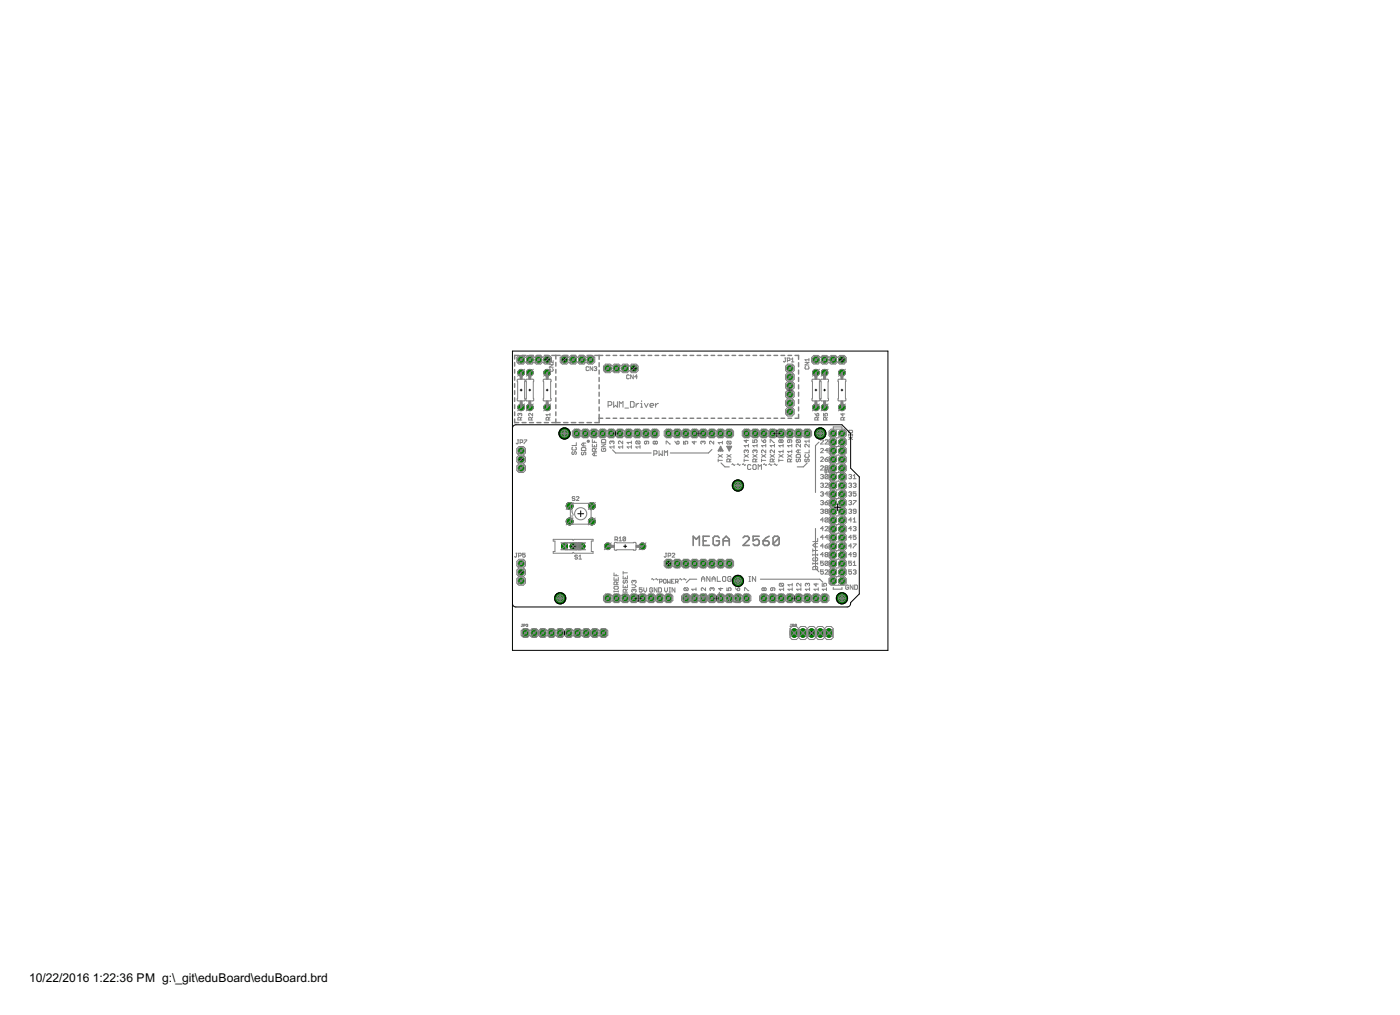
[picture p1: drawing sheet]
<svg xmlns="http://www.w3.org/2000/svg" width="410mm" height="297mm" viewBox="0 0 410 297" stroke-linecap="round" stroke-linejoin="round" font-family="sans-serif">
<defs><g id="words">
<g font-size="4">
<text x="8.5" y="287.5">10/22/2016</text>
<text x="27.2" y="287.5">1:22:36 PM g:\_git\eduBoard\eduBoard.brd</text>
</g>
</g></defs>
<g fill="#800080" stroke="#800080" stroke-width=".29">
<circle cx="246.5" cy="175.1" r="1.65"/>
<circle cx="165.3" cy="126.9" r="1.65"/>
<circle cx="240.2" cy="126.9" r="1.65"/>
<circle cx="164" cy="175.1" r="1.65"/>
<circle cx="216.1" cy="142.1" r="1.65"/>
<circle cx="216.1" cy="170" r="1.65"/>
<circle cx="246.5" cy="105.3" r=".93"/>
<circle cx="244" cy="105.3" r=".93"/>
<circle cx="241.4" cy="105.3" r=".93"/>
<circle cx="238.9" cy="105.3" r=".93"/>
<circle cx="160.2" cy="105.3" r=".93"/>
<circle cx="157.7" cy="105.3" r=".93"/>
<circle cx="155.1" cy="105.3" r=".93"/>
<circle cx="152.6" cy="105.3" r=".93"/>
<circle cx="165.3" cy="105.3" r=".93"/>
<circle cx="167.8" cy="105.3" r=".93"/>
<circle cx="170.4" cy="105.3" r=".93"/>
<circle cx="172.9" cy="105.3" r=".93"/>
<circle cx="152.6" cy="164.9" r=".8"/>
<circle cx="152.6" cy="167.5" r=".8"/>
<circle cx="152.6" cy="170" r=".8"/>
<circle cx="152.6" cy="137" r=".8"/>
<circle cx="152.6" cy="134.5" r=".8"/>
<circle cx="152.6" cy="131.9" r=".8"/>
<circle cx="167.8" cy="159.9" r=".89"/>
<circle cx="170.4" cy="159.9" r=".89"/>
<circle cx="165.3" cy="159.9" r=".89"/>
<circle cx="185.6" cy="107.8" r=".93"/>
<circle cx="183" cy="107.8" r=".93"/>
<circle cx="180.5" cy="107.8" r=".93"/>
<circle cx="178" cy="107.8" r=".93"/>
<circle cx="166.8" cy="148.1" r=".99"/>
<circle cx="173.3" cy="148.1" r=".99"/>
<circle cx="166.8" cy="152.6" r=".99"/>
<circle cx="173.3" cy="152.6" r=".99"/>
</g>
<g fill="#800080" stroke="#800080" stroke-width=".29">
<path d="M212.9 126a.77 .77 0 0 1 .8-.3 .77 .77 0 0 1 .6 .6v1.1a.77 .77 0 0 1-.8 .6 .77 .77 0 0 1-.7-.6z"/>
<path d="M210.4 126a.77 .77 0 0 1 .8-.3 .77 .77 0 0 1 .6 .6v1.1a.77 .77 0 0 1-.8 .6 .77 .77 0 0 1-.8-.6z"/>
<path d="M207.8 126a.77 .77 0 0 1 .8-.3 .77 .77 0 0 1 .6 .6v1.1a.77 .77 0 0 1-.8 .6 .77 .77 0 0 1-.7-.6z"/>
<path d="M205.3 126a.77 .77 0 0 1 .8-.3 .77 .77 0 0 1 .6 .6v1.1a.77 .77 0 0 1-.8 .6 .77 .77 0 0 1-.8-.6z"/>
<path d="M202.8 126a.77 .77 0 0 1 .8-.3 .77 .77 0 0 1 .5 .6v1.1a.77 .77 0 0 1-.7 .6 .77 .77 0 0 1-.8-.6z"/>
<path d="M200.2 126a.77 .77 0 0 1 .8-.3 .77 .77 0 0 1 .6 .6v1.1a.77 .77 0 0 1-.8 .6 .77 .77 0 0 1-.7-.6z"/>
<path d="M197.7 126a.77 .77 0 0 1 .8-.3 .77 .77 0 0 1 .6 .6v1.1a.77 .77 0 0 1-.8 .6 .77 .77 0 0 1-.8-.6z"/>
<path d="M195.1 126a.77 .77 0 0 1 .8-.3 .77 .77 0 0 1 .6 .6v1.1a.77 .77 0 0 1-.8 .6 .77 .77 0 0 1-.7-.6z"/>
<path d="M200.2 174.2a.77 .77 0 0 1 .8-.3 .77 .77 0 0 1 .6 .7v1a.77 .77 0 0 1-.8 .7 .77 .77 0 0 1-.7-.7z"/>
<path d="M202.8 174.2a.77 .77 0 0 1 .8-.3 .77 .77 0 0 1 .5 .7v1a.77 .77 0 0 1-.7 .7 .77 .77 0 0 1-.8-.7z"/>
<path d="M205.3 174.2a.77 .77 0 0 1 .8-.3 .77 .77 0 0 1 .6 .7v1a.77 .77 0 0 1-.8 .7 .77 .77 0 0 1-.8-.7z"/>
<path d="M207.8 174.2a.77 .77 0 0 1 .8-.3 .77 .77 0 0 1 .6 .7v1a.77 .77 0 0 1-.8 .7 .77 .77 0 0 1-.7-.7z"/>
<path d="M210.4 174.2a.77 .77 0 0 1 .8-.3 .77 .77 0 0 1 .6 .7v1a.77 .77 0 0 1-.8 .7 .77 .77 0 0 1-.8-.7z"/>
<path d="M212.9 174.2a.77 .77 0 0 1 .8-.3 .77 .77 0 0 1 .6 .7v1a.77 .77 0 0 1-.8 .7 .77 .77 0 0 1-.7-.7z"/>
<path d="M215.5 174.2a.77 .77 0 0 1 .8-.3 .77 .77 0 0 1 .5 .7v1a.77 .77 0 0 1-.7 .7 .77 .77 0 0 1-.8-.7z"/>
<path d="M218 174.2a.77 .77 0 0 1 .8-.3 .77 .77 0 0 1 .6 .7v1a.77 .77 0 0 1-.8 .7 .77 .77 0 0 1-.8-.7z"/>
<path d="M235.8 126a.77 .77 0 0 1 .8-.3 .77 .77 0 0 1 .5 .6v1.1a.77 .77 0 0 1-.7 .6 .77 .77 0 0 1-.8-.6z"/>
<path d="M233.2 126a.77 .77 0 0 1 .8-.3 .77 .77 0 0 1 .6 .6v1.1a.77 .77 0 0 1-.8 .6 .77 .77 0 0 1-.7-.6z"/>
<path d="M230.7 126a.77 .77 0 0 1 .8-.3 .77 .77 0 0 1 .6 .6v1.1a.77 .77 0 0 1-.8 .6 .77 .77 0 0 1-.8-.6z"/>
<path d="M228.1 126a.77 .77 0 0 1 .8-.3 .77 .77 0 0 1 .6 .6v1.1a.77 .77 0 0 1-.8 .6 .77 .77 0 0 1-.7-.6z"/>
<path d="M225.6 126a.77 .77 0 0 1 .8-.3 .77 .77 0 0 1 .6 .6v1.1a.77 .77 0 0 1-.8 .6 .77 .77 0 0 1-.8-.6z"/>
<path d="M223.1 126a.77 .77 0 0 1 .8-.3 .77 .77 0 0 1 .5 .6v1.1a.77 .77 0 0 1-.7 .6 .77 .77 0 0 1-.8-.6z"/>
<path d="M220.5 126a.77 .77 0 0 1 .8-.3 .77 .77 0 0 1 .6 .6v1.1a.77 .77 0 0 1-.8 .6 .77 .77 0 0 1-.7-.6z"/>
<path d="M218 126a.77 .77 0 0 1 .8-.3 .77 .77 0 0 1 .6 .6v1.1a.77 .77 0 0 1-.8 .6 .77 .77 0 0 1-.8-.6z"/>
<path d="M223.1 174.2a.77 .77 0 0 1 .8-.3 .77 .77 0 0 1 .5 .7v1a.77 .77 0 0 1-.7 .7 .77 .77 0 0 1-.8-.7z"/>
<path d="M225.6 174.2a.77 .77 0 0 1 .8-.3 .77 .77 0 0 1 .6 .7v1a.77 .77 0 0 1-.8 .7 .77 .77 0 0 1-.8-.7z"/>
<path d="M228.1 174.2a.77 .77 0 0 1 .8-.3 .77 .77 0 0 1 .6 .7v1a.77 .77 0 0 1-.8 .7 .77 .77 0 0 1-.7-.7z"/>
<path d="M230.7 174.2a.77 .77 0 0 1 .8-.3 .77 .77 0 0 1 .6 .7v1a.77 .77 0 0 1-.8 .7 .77 .77 0 0 1-.8-.7z"/>
<path d="M233.2 174.2a.77 .77 0 0 1 .8-.3 .77 .77 0 0 1 .6 .7v1a.77 .77 0 0 1-.8 .7 .77 .77 0 0 1-.7-.7z"/>
<path d="M235.8 174.2a.77 .77 0 0 1 .8-.3 .77 .77 0 0 1 .5 .7v1a.77 .77 0 0 1-.7 .7 .77 .77 0 0 1-.8-.7z"/>
<path d="M238.3 174.2a.77 .77 0 0 1 .8-.3 .77 .77 0 0 1 .6 .7v1a.77 .77 0 0 1-.8 .7 .77 .77 0 0 1-.8-.7z"/>
<path d="M240.8 174.2a.77 .77 0 0 1 .8-.3 .77 .77 0 0 1 .6 .7v1a.77 .77 0 0 1-.8 .7 .77 .77 0 0 1-.7-.7z"/>
<path d="M168.2 126a.77 .77 0 0 1 .8-.3 .77 .77 0 0 1 .6 .6v1.1a.77 .77 0 0 1-.8 .6 .77 .77 0 0 1-.7-.6z"/>
<path d="M170.8 126a.77 .77 0 0 1 .8-.3 .77 .77 0 0 1 .5 .6v1.1a.77 .77 0 0 1-.7 .6 .77 .77 0 0 1-.8-.6z"/>
<path d="M173.3 126a.77 .77 0 0 1 .8-.3 .77 .77 0 0 1 .6 .6v1.1a.77 .77 0 0 1-.8 .6 .77 .77 0 0 1-.8-.6z"/>
<path d="M175.8 126a.77 .77 0 0 1 .8-.3 .77 .77 0 0 1 .6 .6v1.1a.77 .77 0 0 1-.8 .6 .77 .77 0 0 1-.7-.6z"/>
<path d="M178.4 126a.77 .77 0 0 1 .8-.3 .77 .77 0 0 1 .5 .6v1.1a.77 .77 0 0 1-.7 .6 .77 .77 0 0 1-.8-.6z"/>
<path d="M180.9 126a.77 .77 0 0 1 .8-.3 .77 .77 0 0 1 .6 .6v1.1a.77 .77 0 0 1-.8 .6 .77 .77 0 0 1-.7-.6z"/>
<path d="M183.5 126a.77 .77 0 0 1 .8-.3 .77 .77 0 0 1 .5 .6v1.1a.77 .77 0 0 1-.7 .6 .77 .77 0 0 1-.8-.6z"/>
<path d="M186 126a.77 .77 0 0 1 .8-.3 .77 .77 0 0 1 .6 .6v1.1a.77 .77 0 0 1-.8 .6 .77 .77 0 0 1-.8-.6z"/>
<path d="M188.5 126a.77 .77 0 0 1 .8-.3 .77 .77 0 0 1 .6 .6v1.1a.77 .77 0 0 1-.8 .6 .77 .77 0 0 1-.7-.6z"/>
<path d="M191.1 126a.77 .77 0 0 1 .8-.3 .77 .77 0 0 1 .5 .6v1.1a.77 .77 0 0 1-.7 .6 .77 .77 0 0 1-.8-.6z"/>
<path d="M177.4 174.2a.77 .77 0 0 1 .8-.3 .77 .77 0 0 1 .5 .7v1a.77 .77 0 0 1-.7 .7 .77 .77 0 0 1-.8-.7z"/>
<path d="M179.9 174.2a.77 .77 0 0 1 .8-.3 .77 .77 0 0 1 .6 .7v1a.77 .77 0 0 1-.8 .7 .77 .77 0 0 1-.8-.7z"/>
<path d="M182.4 174.2a.77 .77 0 0 1 .8-.3 .77 .77 0 0 1 .6 .7v1a.77 .77 0 0 1-.8 .7 .77 .77 0 0 1-.7-.7z"/>
<path d="M185 174.2a.77 .77 0 0 1 .8-.3 .77 .77 0 0 1 .6 .7v1a.77 .77 0 0 1-.8 .7 .77 .77 0 0 1-.8-.7z"/>
<path d="M187.5 174.2a.77 .77 0 0 1 .8-.3 .77 .77 0 0 1 .6 .7v1a.77 .77 0 0 1-.8 .7 .77 .77 0 0 1-.7-.7z"/>
<path d="M190.1 174.2a.77 .77 0 0 1 .8-.3 .77 .77 0 0 1 .5 .7v1a.77 .77 0 0 1-.7 .7 .77 .77 0 0 1-.8-.7z"/>
<path d="M192.6 174.2a.77 .77 0 0 1 .8-.3 .77 .77 0 0 1 .6 .7v1a.77 .77 0 0 1-.8 .7 .77 .77 0 0 1-.8-.7z"/>
<path d="M195.1 174.2a.77 .77 0 0 1 .8-.3 .77 .77 0 0 1 .6 .7v1a.77 .77 0 0 1-.8 .7 .77 .77 0 0 1-.7-.7z"/>
<path d="M195.1 164a.77 .77 0 0 1 .8-.2 .77 .77 0 0 1 .6 .6v1.1a.77 .77 0 0 1-.8 .6 .77 .77 0 0 1-.7-.6z"/>
<path d="M197.7 164a.77 .77 0 0 1 .8-.2 .77 .77 0 0 1 .6 .6v1.1a.77 .77 0 0 1-.8 .6 .77 .77 0 0 1-.8-.6z"/>
<path d="M200.2 164a.77 .77 0 0 1 .8-.2 .77 .77 0 0 1 .6 .6v1.1a.77 .77 0 0 1-.8 .6 .77 .77 0 0 1-.7-.6z"/>
<path d="M202.8 164a.77 .77 0 0 1 .8-.2 .77 .77 0 0 1 .5 .6v1.1a.77 .77 0 0 1-.7 .6 .77 .77 0 0 1-.8-.6z"/>
<path d="M205.3 164a.77 .77 0 0 1 .8-.2 .77 .77 0 0 1 .6 .6v1.1a.77 .77 0 0 1-.8 .6 .77 .77 0 0 1-.8-.6z"/>
<path d="M207.8 164a.77 .77 0 0 1 .8-.2 .77 .77 0 0 1 .6 .6v1.1a.77 .77 0 0 1-.8 .6 .77 .77 0 0 1-.7-.6z"/>
<path d="M210.4 164a.77 .77 0 0 1 .8-.2 .77 .77 0 0 1 .6 .6v1.1a.77 .77 0 0 1-.8 .6 .77 .77 0 0 1-.8-.6z"/>
<path d="M212.9 164a.77 .77 0 0 1 .8-.2 .77 .77 0 0 1 .6 .6v1.1a.77 .77 0 0 1-.8 .6 .77 .77 0 0 1-.7-.6z"/>
<path d="M153.2 184.4a.77 .77 0 0 1 .9-.3 .77 .77 0 0 1 .5 .6v1.1a.77 .77 0 0 1-.7 .6 .77 .77 0 0 1-.8-.6z"/>
<path d="M155.8 184.4a.77 .77 0 0 1 .8-.3 .77 .77 0 0 1 .6 .6v1.1a.77 .77 0 0 1-.8 .6 .77 .77 0 0 1-.8-.6z"/>
<path d="M158.3 184.4a.77 .77 0 0 1 .8-.3 .77 .77 0 0 1 .6 .6v1.1a.77 .77 0 0 1-.8 .6 .77 .77 0 0 1-.7-.6z"/>
<path d="M160.9 184.4a.77 .77 0 0 1 .8-.3 .77 .77 0 0 1 .5 .6v1.1a.77 .77 0 0 1-.7 .6 .77 .77 0 0 1-.8-.6z"/>
<path d="M163.4 184.4a.77 .77 0 0 1 .8-.3 .77 .77 0 0 1 .6 .6v1.1a.77 .77 0 0 1-.8 .6 .77 .77 0 0 1-.7-.6z"/>
<path d="M165.9 184.4a.77 .77 0 0 1 .9-.3 .77 .77 0 0 1 .5 .6v1.1a.77 .77 0 0 1-.7 .6 .77 .77 0 0 1-.8-.6z"/>
<path d="M168.5 184.4a.77 .77 0 0 1 .8-.3 .77 .77 0 0 1 .6 .6v1.1a.77 .77 0 0 1-.8 .6 .77 .77 0 0 1-.8-.6z"/>
<path d="M171 184.4a.77 .77 0 0 1 .8-.3 .77 .77 0 0 1 .6 .6v1.1a.77 .77 0 0 1-.8 .6 .77 .77 0 0 1-.7-.6z"/>
<path d="M173.5 184.4a.77 .77 0 0 1 .9-.3 .77 .77 0 0 1 .5 .6v1.1a.77 .77 0 0 1-.7 .6 .77 .77 0 0 1-.8-.6z"/>
<path d="M176.1 184.4a.77 .77 0 0 1 .8-.3 .77 .77 0 0 1 .6 .6v1.1a.77 .77 0 0 1-.8 .6 .77 .77 0 0 1-.8-.6z"/>
<path d="M231.9 184.3a.8 .8 0 0 1 .9-.3 .8 .8 0 0 1 .6 .7v1.1a.81 .81 0 0 1-.8 .7 .81 .81 0 0 1-.8-.7z"/>
<path d="M234.5 184.3a.8 .8 0 0 1 .8-.3 .8 .8 0 0 1 .6 .7v1.1a.81 .81 0 0 1-.8 .7 .81 .81 0 0 1-.8-.7z"/>
<path d="M237 184.3a.8 .8 0 0 1 .9-.3 .8 .8 0 0 1 .5 .7v1.1a.81 .81 0 0 1-.8 .7 .81 .81 0 0 1-.8-.7z"/>
<path d="M239.5 184.3a.8 .8 0 0 1 .9-.3 .8 .8 0 0 1 .6 .7v1.1a.81 .81 0 0 1-.8 .7 .81 .81 0 0 1-.8-.7z"/>
<path d="M242.1 184.3a.8 .8 0 0 1 .8-.3 .8 .8 0 0 1 .6 .7v1.1a.81 .81 0 0 1-.8 .7 .81 .81 0 0 1-.8-.7z"/>
<circle cx="244" cy="126.9" r=".96"/>
<circle cx="246.5" cy="126.9" r=".96"/>
<circle cx="244" cy="129.4" r=".96"/>
<circle cx="246.5" cy="129.4" r=".96"/>
<circle cx="244" cy="131.9" r=".96"/>
<circle cx="246.5" cy="131.9" r=".96"/>
<circle cx="244" cy="134.5" r=".96"/>
<circle cx="246.5" cy="134.5" r=".96"/>
<circle cx="244" cy="137" r=".96"/>
<circle cx="246.5" cy="137" r=".96"/>
<circle cx="244" cy="139.6" r=".96"/>
<circle cx="246.5" cy="139.6" r=".96"/>
<circle cx="244" cy="142.1" r=".96"/>
<circle cx="246.5" cy="142.1" r=".96"/>
<circle cx="244" cy="144.6" r=".96"/>
<circle cx="246.5" cy="144.6" r=".96"/>
<circle cx="244" cy="147.2" r=".96"/>
<circle cx="246.5" cy="147.2" r=".96"/>
<circle cx="244" cy="149.7" r=".96"/>
<circle cx="246.5" cy="149.7" r=".96"/>
<circle cx="244" cy="152.3" r=".96"/>
<circle cx="246.5" cy="152.3" r=".96"/>
<circle cx="244" cy="154.8" r=".96"/>
<circle cx="246.5" cy="154.8" r=".96"/>
<circle cx="244" cy="157.3" r=".96"/>
<circle cx="246.5" cy="157.3" r=".96"/>
<circle cx="244" cy="159.9" r=".96"/>
<circle cx="246.5" cy="159.9" r=".96"/>
<circle cx="244" cy="162.4" r=".96"/>
<circle cx="246.5" cy="162.4" r=".96"/>
<circle cx="244" cy="164.9" r=".96"/>
<circle cx="246.5" cy="164.9" r=".96"/>
<circle cx="244" cy="167.5" r=".96"/>
<circle cx="246.5" cy="167.5" r=".96"/>
<circle cx="244" cy="170" r=".96"/>
<circle cx="246.5" cy="170" r=".96"/>
<circle cx="231.3" cy="107.8" r=".87"/>
<circle cx="231.3" cy="110.3" r=".87"/>
<circle cx="231.3" cy="112.9" r=".87"/>
<circle cx="231.3" cy="115.4" r=".87"/>
<circle cx="231.3" cy="118" r=".87"/>
<circle cx="231.3" cy="120.5" r=".87"/>
<circle cx="160.2" cy="119.2" r=".96"/>
<circle cx="160.2" cy="109.1" r=".96"/>
<circle cx="155.1" cy="119.2" r=".96"/>
<circle cx="155.1" cy="109.1" r=".96"/>
<circle cx="152.6" cy="119.2" r=".96"/>
<circle cx="152.6" cy="109.1" r=".96"/>
<circle cx="246.5" cy="119.2" r=".96"/>
<circle cx="246.5" cy="109.1" r=".96"/>
<circle cx="241.4" cy="119.2" r=".96"/>
<circle cx="241.4" cy="109.1" r=".96"/>
<circle cx="238.9" cy="119.2" r=".96"/>
<circle cx="238.9" cy="109.1" r=".96"/>
<circle cx="178" cy="159.9" r=".96"/>
<circle cx="188.1" cy="159.9" r=".96"/>
</g>
<path d="M213.5 126.4v.9" fill="none" stroke="#008000" stroke-width="1.4"/>
<circle cx="213.5" cy="126.9" r=".42" fill="#fff" stroke="#000" stroke-width=".29"/>
<path d="M211 126.4v.9" fill="none" stroke="#008000" stroke-width="1.4"/>
<circle cx="211" cy="126.9" r=".42" fill="#fff" stroke="#000" stroke-width=".29"/>
<path d="M208.4 126.4v.9" fill="none" stroke="#008000" stroke-width="1.4"/>
<circle cx="208.4" cy="126.9" r=".42" fill="#fff" stroke="#000" stroke-width=".29"/>
<path d="M205.9 126.4v.9" fill="none" stroke="#008000" stroke-width="1.4"/>
<circle cx="205.9" cy="126.9" r=".42" fill="#fff" stroke="#000" stroke-width=".29"/>
<path d="M203.4 126.4v.9" fill="none" stroke="#008000" stroke-width="1.4"/>
<circle cx="203.4" cy="126.9" r=".42" fill="#fff" stroke="#000" stroke-width=".29"/>
<path d="M200.8 126.4v.9" fill="none" stroke="#008000" stroke-width="1.4"/>
<circle cx="200.8" cy="126.9" r=".42" fill="#fff" stroke="#000" stroke-width=".29"/>
<path d="M198.3 126.4v.9" fill="none" stroke="#008000" stroke-width="1.4"/>
<circle cx="198.3" cy="126.9" r=".42" fill="#fff" stroke="#000" stroke-width=".29"/>
<path d="M195.7 126.4v.9" fill="none" stroke="#008000" stroke-width="1.4"/>
<circle cx="195.7" cy="126.9" r=".42" fill="#fff" stroke="#000" stroke-width=".29"/>
<path d="M200.8 174.7v.8" fill="none" stroke="#008000" stroke-width="1.4"/>
<circle cx="200.8" cy="175.1" r=".42" fill="#fff" stroke="#000" stroke-width=".29"/>
<path d="M203.4 174.7v.8" fill="none" stroke="#008000" stroke-width="1.4"/>
<circle cx="203.4" cy="175.1" r=".42" fill="#fff" stroke="#000" stroke-width=".29"/>
<path d="M205.9 174.7v.8" fill="none" stroke="#008000" stroke-width="1.4"/>
<circle cx="205.9" cy="175.1" r=".42" fill="#fff" stroke="#000" stroke-width=".29"/>
<path d="M208.4 174.7v.8" fill="none" stroke="#008000" stroke-width="1.4"/>
<circle cx="208.4" cy="175.1" r=".42" fill="#fff" stroke="#000" stroke-width=".29"/>
<path d="M211 174.7v.8" fill="none" stroke="#008000" stroke-width="1.4"/>
<circle cx="211" cy="175.1" r=".42" fill="#fff" stroke="#000" stroke-width=".29"/>
<path d="M213.5 174.7v.8" fill="none" stroke="#008000" stroke-width="1.4"/>
<circle cx="213.5" cy="175.1" r=".42" fill="#fff" stroke="#000" stroke-width=".29"/>
<path d="M216.1 174.7v.8" fill="none" stroke="#008000" stroke-width="1.4"/>
<circle cx="216.1" cy="175.1" r=".42" fill="#fff" stroke="#000" stroke-width=".29"/>
<path d="M218.6 174.7v.8" fill="none" stroke="#008000" stroke-width="1.4"/>
<circle cx="218.6" cy="175.1" r=".42" fill="#fff" stroke="#000" stroke-width=".29"/>
<path d="M236.4 126.4v.9" fill="none" stroke="#008000" stroke-width="1.4"/>
<circle cx="236.4" cy="126.9" r=".42" fill="#fff" stroke="#000" stroke-width=".29"/>
<path d="M233.8 126.4v.9" fill="none" stroke="#008000" stroke-width="1.4"/>
<circle cx="233.8" cy="126.9" r=".42" fill="#fff" stroke="#000" stroke-width=".29"/>
<path d="M231.3 126.4v.9" fill="none" stroke="#008000" stroke-width="1.4"/>
<circle cx="231.3" cy="126.9" r=".42" fill="#fff" stroke="#000" stroke-width=".29"/>
<path d="M228.7 126.4v.9" fill="none" stroke="#008000" stroke-width="1.4"/>
<circle cx="228.7" cy="126.9" r=".42" fill="#fff" stroke="#000" stroke-width=".29"/>
<path d="M226.2 126.4v.9" fill="none" stroke="#008000" stroke-width="1.4"/>
<circle cx="226.2" cy="126.9" r=".42" fill="#fff" stroke="#000" stroke-width=".29"/>
<path d="M223.7 126.4v.9" fill="none" stroke="#008000" stroke-width="1.4"/>
<circle cx="223.7" cy="126.9" r=".42" fill="#fff" stroke="#000" stroke-width=".29"/>
<path d="M221.1 126.4v.9" fill="none" stroke="#008000" stroke-width="1.4"/>
<circle cx="221.1" cy="126.9" r=".42" fill="#fff" stroke="#000" stroke-width=".29"/>
<path d="M218.6 126.4v.9" fill="none" stroke="#008000" stroke-width="1.4"/>
<circle cx="218.6" cy="126.9" r=".42" fill="#fff" stroke="#000" stroke-width=".29"/>
<path d="M223.7 174.7v.8" fill="none" stroke="#008000" stroke-width="1.4"/>
<circle cx="223.7" cy="175.1" r=".42" fill="#fff" stroke="#000" stroke-width=".29"/>
<path d="M226.2 174.7v.8" fill="none" stroke="#008000" stroke-width="1.4"/>
<circle cx="226.2" cy="175.1" r=".42" fill="#fff" stroke="#000" stroke-width=".29"/>
<path d="M228.7 174.7v.8" fill="none" stroke="#008000" stroke-width="1.4"/>
<circle cx="228.7" cy="175.1" r=".42" fill="#fff" stroke="#000" stroke-width=".29"/>
<path d="M231.3 174.7v.8" fill="none" stroke="#008000" stroke-width="1.4"/>
<circle cx="231.3" cy="175.1" r=".42" fill="#fff" stroke="#000" stroke-width=".29"/>
<path d="M233.8 174.7v.8" fill="none" stroke="#008000" stroke-width="1.4"/>
<circle cx="233.8" cy="175.1" r=".42" fill="#fff" stroke="#000" stroke-width=".29"/>
<path d="M236.4 174.7v.8" fill="none" stroke="#008000" stroke-width="1.4"/>
<circle cx="236.4" cy="175.1" r=".42" fill="#fff" stroke="#000" stroke-width=".29"/>
<path d="M238.9 174.7v.8" fill="none" stroke="#008000" stroke-width="1.4"/>
<circle cx="238.9" cy="175.1" r=".42" fill="#fff" stroke="#000" stroke-width=".29"/>
<path d="M241.4 174.7v.8" fill="none" stroke="#008000" stroke-width="1.4"/>
<circle cx="241.4" cy="175.1" r=".42" fill="#fff" stroke="#000" stroke-width=".29"/>
<circle cx="244" cy="126.9" r=".92" fill="#008000" stroke="#008000" stroke-width=".29"/>
<circle cx="244" cy="126.9" r=".47" fill="#fff" stroke="#000" stroke-width=".29"/>
<circle cx="246.5" cy="126.9" r=".92" fill="#008000" stroke="#008000" stroke-width=".29"/>
<circle cx="246.5" cy="126.9" r=".47" fill="#fff" stroke="#000" stroke-width=".29"/>
<circle cx="244" cy="129.4" r=".92" fill="#008000" stroke="#008000" stroke-width=".29"/>
<circle cx="244" cy="129.4" r=".47" fill="#fff" stroke="#000" stroke-width=".29"/>
<circle cx="246.5" cy="129.4" r=".92" fill="#008000" stroke="#008000" stroke-width=".29"/>
<circle cx="246.5" cy="129.4" r=".47" fill="#fff" stroke="#000" stroke-width=".29"/>
<circle cx="244" cy="131.9" r=".92" fill="#008000" stroke="#008000" stroke-width=".29"/>
<circle cx="244" cy="131.9" r=".47" fill="#fff" stroke="#000" stroke-width=".29"/>
<circle cx="246.5" cy="131.9" r=".92" fill="#008000" stroke="#008000" stroke-width=".29"/>
<circle cx="246.5" cy="131.9" r=".47" fill="#fff" stroke="#000" stroke-width=".29"/>
<circle cx="244" cy="134.5" r=".92" fill="#008000" stroke="#008000" stroke-width=".29"/>
<circle cx="244" cy="134.5" r=".47" fill="#fff" stroke="#000" stroke-width=".29"/>
<circle cx="246.5" cy="134.5" r=".92" fill="#008000" stroke="#008000" stroke-width=".29"/>
<circle cx="246.5" cy="134.5" r=".47" fill="#fff" stroke="#000" stroke-width=".29"/>
<circle cx="244" cy="137" r=".92" fill="#008000" stroke="#008000" stroke-width=".29"/>
<circle cx="244" cy="137" r=".47" fill="#fff" stroke="#000" stroke-width=".29"/>
<circle cx="246.5" cy="137" r=".92" fill="#008000" stroke="#008000" stroke-width=".29"/>
<circle cx="246.5" cy="137" r=".47" fill="#fff" stroke="#000" stroke-width=".29"/>
<circle cx="244" cy="139.6" r=".92" fill="#008000" stroke="#008000" stroke-width=".29"/>
<circle cx="244" cy="139.6" r=".47" fill="#fff" stroke="#000" stroke-width=".29"/>
<circle cx="246.5" cy="139.6" r=".92" fill="#008000" stroke="#008000" stroke-width=".29"/>
<circle cx="246.5" cy="139.6" r=".47" fill="#fff" stroke="#000" stroke-width=".29"/>
<circle cx="244" cy="142.1" r=".92" fill="#008000" stroke="#008000" stroke-width=".29"/>
<circle cx="244" cy="142.1" r=".47" fill="#fff" stroke="#000" stroke-width=".29"/>
<circle cx="246.5" cy="142.1" r=".92" fill="#008000" stroke="#008000" stroke-width=".29"/>
<circle cx="246.5" cy="142.1" r=".47" fill="#fff" stroke="#000" stroke-width=".29"/>
<circle cx="244" cy="144.6" r=".92" fill="#008000" stroke="#008000" stroke-width=".29"/>
<circle cx="244" cy="144.6" r=".47" fill="#fff" stroke="#000" stroke-width=".29"/>
<circle cx="246.5" cy="144.6" r=".92" fill="#008000" stroke="#008000" stroke-width=".29"/>
<circle cx="246.5" cy="144.6" r=".47" fill="#fff" stroke="#000" stroke-width=".29"/>
<circle cx="244" cy="147.2" r=".92" fill="#008000" stroke="#008000" stroke-width=".29"/>
<circle cx="244" cy="147.2" r=".47" fill="#fff" stroke="#000" stroke-width=".29"/>
<circle cx="246.5" cy="147.2" r=".92" fill="#008000" stroke="#008000" stroke-width=".29"/>
<circle cx="246.5" cy="147.2" r=".47" fill="#fff" stroke="#000" stroke-width=".29"/>
<circle cx="244" cy="149.7" r=".92" fill="#008000" stroke="#008000" stroke-width=".29"/>
<circle cx="244" cy="149.7" r=".47" fill="#fff" stroke="#000" stroke-width=".29"/>
<circle cx="246.5" cy="149.7" r=".92" fill="#008000" stroke="#008000" stroke-width=".29"/>
<circle cx="246.5" cy="149.7" r=".47" fill="#fff" stroke="#000" stroke-width=".29"/>
<circle cx="244" cy="152.3" r=".92" fill="#008000" stroke="#008000" stroke-width=".29"/>
<circle cx="244" cy="152.3" r=".47" fill="#fff" stroke="#000" stroke-width=".29"/>
<circle cx="246.5" cy="152.3" r=".92" fill="#008000" stroke="#008000" stroke-width=".29"/>
<circle cx="246.5" cy="152.3" r=".47" fill="#fff" stroke="#000" stroke-width=".29"/>
<circle cx="244" cy="154.8" r=".92" fill="#008000" stroke="#008000" stroke-width=".29"/>
<circle cx="244" cy="154.8" r=".47" fill="#fff" stroke="#000" stroke-width=".29"/>
<circle cx="246.5" cy="154.8" r=".92" fill="#008000" stroke="#008000" stroke-width=".29"/>
<circle cx="246.5" cy="154.8" r=".47" fill="#fff" stroke="#000" stroke-width=".29"/>
<circle cx="244" cy="157.3" r=".92" fill="#008000" stroke="#008000" stroke-width=".29"/>
<circle cx="244" cy="157.3" r=".47" fill="#fff" stroke="#000" stroke-width=".29"/>
<circle cx="246.5" cy="157.3" r=".92" fill="#008000" stroke="#008000" stroke-width=".29"/>
<circle cx="246.5" cy="157.3" r=".47" fill="#fff" stroke="#000" stroke-width=".29"/>
<circle cx="244" cy="159.9" r=".92" fill="#008000" stroke="#008000" stroke-width=".29"/>
<circle cx="244" cy="159.9" r=".47" fill="#fff" stroke="#000" stroke-width=".29"/>
<circle cx="246.5" cy="159.9" r=".92" fill="#008000" stroke="#008000" stroke-width=".29"/>
<circle cx="246.5" cy="159.9" r=".47" fill="#fff" stroke="#000" stroke-width=".29"/>
<circle cx="244" cy="162.4" r=".92" fill="#008000" stroke="#008000" stroke-width=".29"/>
<circle cx="244" cy="162.4" r=".47" fill="#fff" stroke="#000" stroke-width=".29"/>
<circle cx="246.5" cy="162.4" r=".92" fill="#008000" stroke="#008000" stroke-width=".29"/>
<circle cx="246.5" cy="162.4" r=".47" fill="#fff" stroke="#000" stroke-width=".29"/>
<circle cx="244" cy="164.9" r=".92" fill="#008000" stroke="#008000" stroke-width=".29"/>
<circle cx="244" cy="164.9" r=".47" fill="#fff" stroke="#000" stroke-width=".29"/>
<circle cx="246.5" cy="164.9" r=".92" fill="#008000" stroke="#008000" stroke-width=".29"/>
<circle cx="246.5" cy="164.9" r=".47" fill="#fff" stroke="#000" stroke-width=".29"/>
<circle cx="244" cy="167.5" r=".92" fill="#008000" stroke="#008000" stroke-width=".29"/>
<circle cx="244" cy="167.5" r=".47" fill="#fff" stroke="#000" stroke-width=".29"/>
<circle cx="246.5" cy="167.5" r=".92" fill="#008000" stroke="#008000" stroke-width=".29"/>
<circle cx="246.5" cy="167.5" r=".47" fill="#fff" stroke="#000" stroke-width=".29"/>
<circle cx="244" cy="170" r=".92" fill="#008000" stroke="#008000" stroke-width=".29"/>
<circle cx="244" cy="170" r=".47" fill="#fff" stroke="#000" stroke-width=".29"/>
<circle cx="246.5" cy="170" r=".92" fill="#008000" stroke="#008000" stroke-width=".29"/>
<circle cx="246.5" cy="170" r=".47" fill="#fff" stroke="#000" stroke-width=".29"/>
<path d="M168.8 126.4v.9" fill="none" stroke="#008000" stroke-width="1.4"/>
<circle cx="168.8" cy="126.9" r=".42" fill="#fff" stroke="#000" stroke-width=".29"/>
<path d="M171.4 126.4v.9" fill="none" stroke="#008000" stroke-width="1.4"/>
<circle cx="171.4" cy="126.9" r=".42" fill="#fff" stroke="#000" stroke-width=".29"/>
<path d="M173.9 126.4v.9" fill="none" stroke="#008000" stroke-width="1.4"/>
<circle cx="173.9" cy="126.9" r=".42" fill="#fff" stroke="#000" stroke-width=".29"/>
<path d="M176.4 126.4v.9" fill="none" stroke="#008000" stroke-width="1.4"/>
<circle cx="176.4" cy="126.9" r=".42" fill="#fff" stroke="#000" stroke-width=".29"/>
<path d="M179 126.4v.9" fill="none" stroke="#008000" stroke-width="1.4"/>
<circle cx="179" cy="126.9" r=".42" fill="#fff" stroke="#000" stroke-width=".29"/>
<path d="M181.5 126.4v.9" fill="none" stroke="#008000" stroke-width="1.4"/>
<circle cx="181.5" cy="126.9" r=".42" fill="#fff" stroke="#000" stroke-width=".29"/>
<path d="M184.1 126.4v.9" fill="none" stroke="#008000" stroke-width="1.4"/>
<circle cx="184.1" cy="126.9" r=".42" fill="#fff" stroke="#000" stroke-width=".29"/>
<path d="M186.6 126.4v.9" fill="none" stroke="#008000" stroke-width="1.4"/>
<circle cx="186.6" cy="126.9" r=".42" fill="#fff" stroke="#000" stroke-width=".29"/>
<path d="M189.1 126.4v.9" fill="none" stroke="#008000" stroke-width="1.4"/>
<circle cx="189.1" cy="126.9" r=".42" fill="#fff" stroke="#000" stroke-width=".29"/>
<path d="M191.7 126.4v.9" fill="none" stroke="#008000" stroke-width="1.4"/>
<circle cx="191.7" cy="126.9" r=".42" fill="#fff" stroke="#000" stroke-width=".29"/>
<path d="M178 174.7v.8" fill="none" stroke="#008000" stroke-width="1.4"/>
<circle cx="178" cy="175.1" r=".42" fill="#fff" stroke="#000" stroke-width=".29"/>
<path d="M180.5 174.7v.8" fill="none" stroke="#008000" stroke-width="1.4"/>
<circle cx="180.5" cy="175.1" r=".42" fill="#fff" stroke="#000" stroke-width=".29"/>
<path d="M183 174.7v.8" fill="none" stroke="#008000" stroke-width="1.4"/>
<circle cx="183" cy="175.1" r=".42" fill="#fff" stroke="#000" stroke-width=".29"/>
<path d="M185.6 174.7v.8" fill="none" stroke="#008000" stroke-width="1.4"/>
<circle cx="185.6" cy="175.1" r=".42" fill="#fff" stroke="#000" stroke-width=".29"/>
<path d="M188.1 174.7v.8" fill="none" stroke="#008000" stroke-width="1.4"/>
<circle cx="188.1" cy="175.1" r=".42" fill="#fff" stroke="#000" stroke-width=".29"/>
<path d="M190.7 174.7v.8" fill="none" stroke="#008000" stroke-width="1.4"/>
<circle cx="190.7" cy="175.1" r=".42" fill="#fff" stroke="#000" stroke-width=".29"/>
<path d="M193.2 174.7v.8" fill="none" stroke="#008000" stroke-width="1.4"/>
<circle cx="193.2" cy="175.1" r=".42" fill="#fff" stroke="#000" stroke-width=".29"/>
<path d="M195.7 174.7v.8" fill="none" stroke="#008000" stroke-width="1.4"/>
<circle cx="195.7" cy="175.1" r=".42" fill="#fff" stroke="#000" stroke-width=".29"/>
<circle cx="231.3" cy="107.8" r=".83" fill="#008000" stroke="#008000" stroke-width=".29"/>
<circle cx="231.3" cy="107.8" r=".51" fill="#fff" stroke="#000" stroke-width=".29"/>
<circle cx="231.3" cy="110.3" r=".83" fill="#008000" stroke="#008000" stroke-width=".29"/>
<circle cx="231.3" cy="110.3" r=".51" fill="#fff" stroke="#000" stroke-width=".29"/>
<circle cx="231.3" cy="112.9" r=".83" fill="#008000" stroke="#008000" stroke-width=".29"/>
<circle cx="231.3" cy="112.9" r=".51" fill="#fff" stroke="#000" stroke-width=".29"/>
<circle cx="231.3" cy="115.4" r=".83" fill="#008000" stroke="#008000" stroke-width=".29"/>
<circle cx="231.3" cy="115.4" r=".51" fill="#fff" stroke="#000" stroke-width=".29"/>
<circle cx="231.3" cy="118" r=".83" fill="#008000" stroke="#008000" stroke-width=".29"/>
<circle cx="231.3" cy="118" r=".51" fill="#fff" stroke="#000" stroke-width=".29"/>
<circle cx="231.3" cy="120.5" r=".83" fill="#008000" stroke="#008000" stroke-width=".29"/>
<circle cx="231.3" cy="120.5" r=".51" fill="#fff" stroke="#000" stroke-width=".29"/>
<circle cx="246.5" cy="105.3" r=".89" fill="#008000" stroke="#008000" stroke-width=".29"/>
<circle cx="246.5" cy="105.3" r=".51" fill="#fff" stroke="#000" stroke-width=".29"/>
<circle cx="244" cy="105.3" r=".89" fill="#008000" stroke="#008000" stroke-width=".29"/>
<circle cx="244" cy="105.3" r=".51" fill="#fff" stroke="#000" stroke-width=".29"/>
<circle cx="241.4" cy="105.3" r=".89" fill="#008000" stroke="#008000" stroke-width=".29"/>
<circle cx="241.4" cy="105.3" r=".51" fill="#fff" stroke="#000" stroke-width=".29"/>
<circle cx="238.9" cy="105.3" r=".89" fill="#008000" stroke="#008000" stroke-width=".29"/>
<circle cx="238.9" cy="105.3" r=".51" fill="#fff" stroke="#000" stroke-width=".29"/>
<circle cx="160.2" cy="105.3" r=".89" fill="#008000" stroke="#008000" stroke-width=".29"/>
<circle cx="160.2" cy="105.3" r=".51" fill="#fff" stroke="#000" stroke-width=".29"/>
<circle cx="157.7" cy="105.3" r=".89" fill="#008000" stroke="#008000" stroke-width=".29"/>
<circle cx="157.7" cy="105.3" r=".51" fill="#fff" stroke="#000" stroke-width=".29"/>
<circle cx="155.1" cy="105.3" r=".89" fill="#008000" stroke="#008000" stroke-width=".29"/>
<circle cx="155.1" cy="105.3" r=".51" fill="#fff" stroke="#000" stroke-width=".29"/>
<circle cx="152.6" cy="105.3" r=".89" fill="#008000" stroke="#008000" stroke-width=".29"/>
<circle cx="152.6" cy="105.3" r=".51" fill="#fff" stroke="#000" stroke-width=".29"/>
<path d="M195.7 164.5v.9" fill="none" stroke="#008000" stroke-width="1.4"/>
<circle cx="195.7" cy="164.9" r=".42" fill="#fff" stroke="#000" stroke-width=".29"/>
<path d="M198.3 164.5v.9" fill="none" stroke="#008000" stroke-width="1.4"/>
<circle cx="198.3" cy="164.9" r=".42" fill="#fff" stroke="#000" stroke-width=".29"/>
<path d="M200.8 164.5v.9" fill="none" stroke="#008000" stroke-width="1.4"/>
<circle cx="200.8" cy="164.9" r=".42" fill="#fff" stroke="#000" stroke-width=".29"/>
<path d="M203.4 164.5v.9" fill="none" stroke="#008000" stroke-width="1.4"/>
<circle cx="203.4" cy="164.9" r=".42" fill="#fff" stroke="#000" stroke-width=".29"/>
<path d="M205.9 164.5v.9" fill="none" stroke="#008000" stroke-width="1.4"/>
<circle cx="205.9" cy="164.9" r=".42" fill="#fff" stroke="#000" stroke-width=".29"/>
<path d="M208.4 164.5v.9" fill="none" stroke="#008000" stroke-width="1.4"/>
<circle cx="208.4" cy="164.9" r=".42" fill="#fff" stroke="#000" stroke-width=".29"/>
<path d="M211 164.5v.9" fill="none" stroke="#008000" stroke-width="1.4"/>
<circle cx="211" cy="164.9" r=".42" fill="#fff" stroke="#000" stroke-width=".29"/>
<path d="M213.5 164.5v.9" fill="none" stroke="#008000" stroke-width="1.4"/>
<circle cx="213.5" cy="164.9" r=".42" fill="#fff" stroke="#000" stroke-width=".29"/>
<path d="M153.9 184.8v.9" fill="none" stroke="#008000" stroke-width="1.4"/>
<circle cx="153.9" cy="185.3" r=".42" fill="#fff" stroke="#000" stroke-width=".29"/>
<path d="M156.4 184.8v.9" fill="none" stroke="#008000" stroke-width="1.4"/>
<circle cx="156.4" cy="185.3" r=".42" fill="#fff" stroke="#000" stroke-width=".29"/>
<path d="M158.9 184.8v.9" fill="none" stroke="#008000" stroke-width="1.4"/>
<circle cx="158.9" cy="185.3" r=".42" fill="#fff" stroke="#000" stroke-width=".29"/>
<path d="M161.5 184.8v.9" fill="none" stroke="#008000" stroke-width="1.4"/>
<circle cx="161.5" cy="185.3" r=".42" fill="#fff" stroke="#000" stroke-width=".29"/>
<path d="M164 184.8v.9" fill="none" stroke="#008000" stroke-width="1.4"/>
<circle cx="164" cy="185.3" r=".42" fill="#fff" stroke="#000" stroke-width=".29"/>
<path d="M166.6 184.8v.9" fill="none" stroke="#008000" stroke-width="1.4"/>
<circle cx="166.6" cy="185.3" r=".42" fill="#fff" stroke="#000" stroke-width=".29"/>
<path d="M169.1 184.8v.9" fill="none" stroke="#008000" stroke-width="1.4"/>
<circle cx="169.1" cy="185.3" r=".42" fill="#fff" stroke="#000" stroke-width=".29"/>
<path d="M171.6 184.8v.9" fill="none" stroke="#008000" stroke-width="1.4"/>
<circle cx="171.6" cy="185.3" r=".42" fill="#fff" stroke="#000" stroke-width=".29"/>
<path d="M174.2 184.8v.9" fill="none" stroke="#008000" stroke-width="1.4"/>
<circle cx="174.2" cy="185.3" r=".42" fill="#fff" stroke="#000" stroke-width=".29"/>
<path d="M176.7 184.8v.9" fill="none" stroke="#008000" stroke-width="1.4"/>
<circle cx="176.7" cy="185.3" r=".42" fill="#fff" stroke="#000" stroke-width=".29"/>
<circle cx="165.3" cy="105.3" r=".89" fill="#008000" stroke="#008000" stroke-width=".29"/>
<circle cx="165.3" cy="105.3" r=".51" fill="#fff" stroke="#000" stroke-width=".29"/>
<circle cx="167.8" cy="105.3" r=".89" fill="#008000" stroke="#008000" stroke-width=".29"/>
<circle cx="167.8" cy="105.3" r=".51" fill="#fff" stroke="#000" stroke-width=".29"/>
<circle cx="170.4" cy="105.3" r=".89" fill="#008000" stroke="#008000" stroke-width=".29"/>
<circle cx="170.4" cy="105.3" r=".51" fill="#fff" stroke="#000" stroke-width=".29"/>
<circle cx="172.9" cy="105.3" r=".89" fill="#008000" stroke="#008000" stroke-width=".29"/>
<circle cx="172.9" cy="105.3" r=".51" fill="#fff" stroke="#000" stroke-width=".29"/>
<circle cx="160.2" cy="119.2" r=".92" fill="#008000" stroke="#008000" stroke-width=".29"/>
<circle cx="160.2" cy="119.2" r=".4" fill="#fff" stroke="#000" stroke-width=".29"/>
<circle cx="160.2" cy="109.1" r=".92" fill="#008000" stroke="#008000" stroke-width=".29"/>
<circle cx="160.2" cy="109.1" r=".4" fill="#fff" stroke="#000" stroke-width=".29"/>
<circle cx="155.1" cy="119.2" r=".92" fill="#008000" stroke="#008000" stroke-width=".29"/>
<circle cx="155.1" cy="119.2" r=".4" fill="#fff" stroke="#000" stroke-width=".29"/>
<circle cx="155.1" cy="109.1" r=".92" fill="#008000" stroke="#008000" stroke-width=".29"/>
<circle cx="155.1" cy="109.1" r=".4" fill="#fff" stroke="#000" stroke-width=".29"/>
<circle cx="152.6" cy="119.2" r=".92" fill="#008000" stroke="#008000" stroke-width=".29"/>
<circle cx="152.6" cy="119.2" r=".4" fill="#fff" stroke="#000" stroke-width=".29"/>
<circle cx="152.6" cy="109.1" r=".92" fill="#008000" stroke="#008000" stroke-width=".29"/>
<circle cx="152.6" cy="109.1" r=".4" fill="#fff" stroke="#000" stroke-width=".29"/>
<circle cx="246.5" cy="119.2" r=".92" fill="#008000" stroke="#008000" stroke-width=".29"/>
<circle cx="246.5" cy="119.2" r=".4" fill="#fff" stroke="#000" stroke-width=".29"/>
<circle cx="246.5" cy="109.1" r=".92" fill="#008000" stroke="#008000" stroke-width=".29"/>
<circle cx="246.5" cy="109.1" r=".4" fill="#fff" stroke="#000" stroke-width=".29"/>
<circle cx="241.4" cy="119.2" r=".92" fill="#008000" stroke="#008000" stroke-width=".29"/>
<circle cx="241.4" cy="119.2" r=".4" fill="#fff" stroke="#000" stroke-width=".29"/>
<circle cx="241.4" cy="109.1" r=".92" fill="#008000" stroke="#008000" stroke-width=".29"/>
<circle cx="241.4" cy="109.1" r=".4" fill="#fff" stroke="#000" stroke-width=".29"/>
<circle cx="238.9" cy="119.2" r=".92" fill="#008000" stroke="#008000" stroke-width=".29"/>
<circle cx="238.9" cy="119.2" r=".4" fill="#fff" stroke="#000" stroke-width=".29"/>
<circle cx="238.9" cy="109.1" r=".92" fill="#008000" stroke="#008000" stroke-width=".29"/>
<circle cx="238.9" cy="109.1" r=".4" fill="#fff" stroke="#000" stroke-width=".29"/>
<circle cx="152.6" cy="164.9" r=".76" fill="#008000" stroke="#008000" stroke-width=".29"/>
<circle cx="152.6" cy="164.9" r=".51" fill="#fff" stroke="#000" stroke-width=".29"/>
<circle cx="152.6" cy="167.5" r=".76" fill="#008000" stroke="#008000" stroke-width=".29"/>
<circle cx="152.6" cy="167.5" r=".51" fill="#fff" stroke="#000" stroke-width=".29"/>
<circle cx="152.6" cy="170" r=".76" fill="#008000" stroke="#008000" stroke-width=".29"/>
<circle cx="152.6" cy="170" r=".51" fill="#fff" stroke="#000" stroke-width=".29"/>
<circle cx="152.6" cy="137" r=".76" fill="#008000" stroke="#008000" stroke-width=".29"/>
<circle cx="152.6" cy="137" r=".51" fill="#fff" stroke="#000" stroke-width=".29"/>
<circle cx="152.6" cy="134.5" r=".76" fill="#008000" stroke="#008000" stroke-width=".29"/>
<circle cx="152.6" cy="134.5" r=".51" fill="#fff" stroke="#000" stroke-width=".29"/>
<circle cx="152.6" cy="131.9" r=".76" fill="#008000" stroke="#008000" stroke-width=".29"/>
<circle cx="152.6" cy="131.9" r=".51" fill="#fff" stroke="#000" stroke-width=".29"/>
<circle cx="178" cy="159.9" r=".92" fill="#008000" stroke="#008000" stroke-width=".29"/>
<circle cx="178" cy="159.9" r=".4" fill="#fff" stroke="#000" stroke-width=".29"/>
<circle cx="188.1" cy="159.9" r=".92" fill="#008000" stroke="#008000" stroke-width=".29"/>
<circle cx="188.1" cy="159.9" r=".4" fill="#fff" stroke="#000" stroke-width=".29"/>
<circle cx="167.8" cy="159.9" r=".85" fill="#008000" stroke="#008000" stroke-width=".29"/>
<circle cx="167.8" cy="159.9" r=".44" fill="#fff" stroke="#000" stroke-width=".29"/>
<circle cx="170.4" cy="159.9" r=".85" fill="#008000" stroke="#008000" stroke-width=".29"/>
<circle cx="170.4" cy="159.9" r=".44" fill="#fff" stroke="#000" stroke-width=".29"/>
<circle cx="165.3" cy="159.9" r=".85" fill="#008000" stroke="#008000" stroke-width=".29"/>
<circle cx="165.3" cy="159.9" r=".44" fill="#fff" stroke="#000" stroke-width=".29"/>
<circle cx="185.6" cy="107.8" r=".89" fill="#008000" stroke="#008000" stroke-width=".29"/>
<circle cx="185.6" cy="107.8" r=".51" fill="#fff" stroke="#000" stroke-width=".29"/>
<circle cx="183" cy="107.8" r=".89" fill="#008000" stroke="#008000" stroke-width=".29"/>
<circle cx="183" cy="107.8" r=".51" fill="#fff" stroke="#000" stroke-width=".29"/>
<circle cx="180.5" cy="107.8" r=".89" fill="#008000" stroke="#008000" stroke-width=".29"/>
<circle cx="180.5" cy="107.8" r=".51" fill="#fff" stroke="#000" stroke-width=".29"/>
<circle cx="178" cy="107.8" r=".89" fill="#008000" stroke="#008000" stroke-width=".29"/>
<circle cx="178" cy="107.8" r=".51" fill="#fff" stroke="#000" stroke-width=".29"/>
<path d="M232.6 184.8v.9" fill="none" stroke="#008000" stroke-width="1.5"/>
<circle cx="232.6" cy="185.3" r=".51" fill="#fff" stroke="#000" stroke-width=".29"/>
<path d="M235.1 184.8v.9" fill="none" stroke="#008000" stroke-width="1.5"/>
<circle cx="235.1" cy="185.3" r=".51" fill="#fff" stroke="#000" stroke-width=".29"/>
<path d="M237.6 184.8v.9" fill="none" stroke="#008000" stroke-width="1.5"/>
<circle cx="237.6" cy="185.3" r=".51" fill="#fff" stroke="#000" stroke-width=".29"/>
<path d="M240.2 184.8v.9" fill="none" stroke="#008000" stroke-width="1.5"/>
<circle cx="240.2" cy="185.3" r=".51" fill="#fff" stroke="#000" stroke-width=".29"/>
<path d="M242.7 184.8v.9" fill="none" stroke="#008000" stroke-width="1.5"/>
<circle cx="242.7" cy="185.3" r=".51" fill="#fff" stroke="#000" stroke-width=".29"/>
<circle cx="166.8" cy="148.1" r=".93" fill="#008000" stroke="#008000" stroke-width=".29"/>
<circle cx="166.8" cy="148.1" r=".51" fill="#fff" stroke="#000" stroke-width=".29"/>
<circle cx="173.3" cy="148.1" r=".93" fill="#008000" stroke="#008000" stroke-width=".29"/>
<circle cx="173.3" cy="148.1" r=".51" fill="#fff" stroke="#000" stroke-width=".29"/>
<circle cx="166.8" cy="152.6" r=".93" fill="#008000" stroke="#008000" stroke-width=".29"/>
<circle cx="166.8" cy="152.6" r=".51" fill="#fff" stroke="#000" stroke-width=".29"/>
<circle cx="173.3" cy="152.6" r=".93" fill="#008000" stroke="#008000" stroke-width=".29"/>
<circle cx="173.3" cy="152.6" r=".51" fill="#fff" stroke="#000" stroke-width=".29"/>
<path d="M213.5 126.4v.9" fill="none" stroke="#008000" stroke-width="1.4"/>
<circle cx="213.5" cy="126.9" r=".42" fill="#fff" stroke="#000" stroke-width=".29"/>
<path d="M211 126.4v.9" fill="none" stroke="#008000" stroke-width="1.4"/>
<circle cx="211" cy="126.9" r=".42" fill="#fff" stroke="#000" stroke-width=".29"/>
<path d="M208.4 126.4v.9" fill="none" stroke="#008000" stroke-width="1.4"/>
<circle cx="208.4" cy="126.9" r=".42" fill="#fff" stroke="#000" stroke-width=".29"/>
<path d="M205.9 126.4v.9" fill="none" stroke="#008000" stroke-width="1.4"/>
<circle cx="205.9" cy="126.9" r=".42" fill="#fff" stroke="#000" stroke-width=".29"/>
<path d="M203.4 126.4v.9" fill="none" stroke="#008000" stroke-width="1.4"/>
<circle cx="203.4" cy="126.9" r=".42" fill="#fff" stroke="#000" stroke-width=".29"/>
<path d="M200.8 126.4v.9" fill="none" stroke="#008000" stroke-width="1.4"/>
<circle cx="200.8" cy="126.9" r=".42" fill="#fff" stroke="#000" stroke-width=".29"/>
<path d="M198.3 126.4v.9" fill="none" stroke="#008000" stroke-width="1.4"/>
<circle cx="198.3" cy="126.9" r=".42" fill="#fff" stroke="#000" stroke-width=".29"/>
<path d="M195.7 126.4v.9" fill="none" stroke="#008000" stroke-width="1.4"/>
<circle cx="195.7" cy="126.9" r=".42" fill="#fff" stroke="#000" stroke-width=".29"/>
<path d="M200.8 174.7v.8" fill="none" stroke="#008000" stroke-width="1.4"/>
<circle cx="200.8" cy="175.1" r=".42" fill="#fff" stroke="#000" stroke-width=".29"/>
<path d="M203.4 174.7v.8" fill="none" stroke="#008000" stroke-width="1.4"/>
<circle cx="203.4" cy="175.1" r=".42" fill="#fff" stroke="#000" stroke-width=".29"/>
<path d="M205.9 174.7v.8" fill="none" stroke="#008000" stroke-width="1.4"/>
<circle cx="205.9" cy="175.1" r=".42" fill="#fff" stroke="#000" stroke-width=".29"/>
<path d="M208.4 174.7v.8" fill="none" stroke="#008000" stroke-width="1.4"/>
<circle cx="208.4" cy="175.1" r=".42" fill="#fff" stroke="#000" stroke-width=".29"/>
<path d="M211 174.7v.8" fill="none" stroke="#008000" stroke-width="1.4"/>
<circle cx="211" cy="175.1" r=".42" fill="#fff" stroke="#000" stroke-width=".29"/>
<path d="M213.5 174.7v.8" fill="none" stroke="#008000" stroke-width="1.4"/>
<circle cx="213.5" cy="175.1" r=".42" fill="#fff" stroke="#000" stroke-width=".29"/>
<path d="M216.1 174.7v.8" fill="none" stroke="#008000" stroke-width="1.4"/>
<circle cx="216.1" cy="175.1" r=".42" fill="#fff" stroke="#000" stroke-width=".29"/>
<path d="M218.6 174.7v.8" fill="none" stroke="#008000" stroke-width="1.4"/>
<circle cx="218.6" cy="175.1" r=".42" fill="#fff" stroke="#000" stroke-width=".29"/>
<path d="M236.4 126.4v.9" fill="none" stroke="#008000" stroke-width="1.4"/>
<circle cx="236.4" cy="126.9" r=".42" fill="#fff" stroke="#000" stroke-width=".29"/>
<path d="M233.8 126.4v.9" fill="none" stroke="#008000" stroke-width="1.4"/>
<circle cx="233.8" cy="126.9" r=".42" fill="#fff" stroke="#000" stroke-width=".29"/>
<path d="M231.3 126.4v.9" fill="none" stroke="#008000" stroke-width="1.4"/>
<circle cx="231.3" cy="126.9" r=".42" fill="#fff" stroke="#000" stroke-width=".29"/>
<path d="M228.7 126.4v.9" fill="none" stroke="#008000" stroke-width="1.4"/>
<circle cx="228.7" cy="126.9" r=".42" fill="#fff" stroke="#000" stroke-width=".29"/>
<path d="M226.2 126.4v.9" fill="none" stroke="#008000" stroke-width="1.4"/>
<circle cx="226.2" cy="126.9" r=".42" fill="#fff" stroke="#000" stroke-width=".29"/>
<path d="M223.7 126.4v.9" fill="none" stroke="#008000" stroke-width="1.4"/>
<circle cx="223.7" cy="126.9" r=".42" fill="#fff" stroke="#000" stroke-width=".29"/>
<path d="M221.1 126.4v.9" fill="none" stroke="#008000" stroke-width="1.4"/>
<circle cx="221.1" cy="126.9" r=".42" fill="#fff" stroke="#000" stroke-width=".29"/>
<path d="M218.6 126.4v.9" fill="none" stroke="#008000" stroke-width="1.4"/>
<circle cx="218.6" cy="126.9" r=".42" fill="#fff" stroke="#000" stroke-width=".29"/>
<path d="M223.7 174.7v.8" fill="none" stroke="#008000" stroke-width="1.4"/>
<circle cx="223.7" cy="175.1" r=".42" fill="#fff" stroke="#000" stroke-width=".29"/>
<path d="M226.2 174.7v.8" fill="none" stroke="#008000" stroke-width="1.4"/>
<circle cx="226.2" cy="175.1" r=".42" fill="#fff" stroke="#000" stroke-width=".29"/>
<path d="M228.7 174.7v.8" fill="none" stroke="#008000" stroke-width="1.4"/>
<circle cx="228.7" cy="175.1" r=".42" fill="#fff" stroke="#000" stroke-width=".29"/>
<path d="M231.3 174.7v.8" fill="none" stroke="#008000" stroke-width="1.4"/>
<circle cx="231.3" cy="175.1" r=".42" fill="#fff" stroke="#000" stroke-width=".29"/>
<path d="M233.8 174.7v.8" fill="none" stroke="#008000" stroke-width="1.4"/>
<circle cx="233.8" cy="175.1" r=".42" fill="#fff" stroke="#000" stroke-width=".29"/>
<path d="M236.4 174.7v.8" fill="none" stroke="#008000" stroke-width="1.4"/>
<circle cx="236.4" cy="175.1" r=".42" fill="#fff" stroke="#000" stroke-width=".29"/>
<path d="M238.9 174.7v.8" fill="none" stroke="#008000" stroke-width="1.4"/>
<circle cx="238.9" cy="175.1" r=".42" fill="#fff" stroke="#000" stroke-width=".29"/>
<path d="M241.4 174.7v.8" fill="none" stroke="#008000" stroke-width="1.4"/>
<circle cx="241.4" cy="175.1" r=".42" fill="#fff" stroke="#000" stroke-width=".29"/>
<circle cx="244" cy="126.9" r=".92" fill="#008000" stroke="#008000" stroke-width=".29"/>
<circle cx="244" cy="126.9" r=".47" fill="#fff" stroke="#000" stroke-width=".29"/>
<circle cx="246.5" cy="126.9" r=".92" fill="#008000" stroke="#008000" stroke-width=".29"/>
<circle cx="246.5" cy="126.9" r=".47" fill="#fff" stroke="#000" stroke-width=".29"/>
<circle cx="244" cy="129.4" r=".92" fill="#008000" stroke="#008000" stroke-width=".29"/>
<circle cx="244" cy="129.4" r=".47" fill="#fff" stroke="#000" stroke-width=".29"/>
<circle cx="246.5" cy="129.4" r=".92" fill="#008000" stroke="#008000" stroke-width=".29"/>
<circle cx="246.5" cy="129.4" r=".47" fill="#fff" stroke="#000" stroke-width=".29"/>
<circle cx="244" cy="131.9" r=".92" fill="#008000" stroke="#008000" stroke-width=".29"/>
<circle cx="244" cy="131.9" r=".47" fill="#fff" stroke="#000" stroke-width=".29"/>
<circle cx="246.5" cy="131.9" r=".92" fill="#008000" stroke="#008000" stroke-width=".29"/>
<circle cx="246.5" cy="131.9" r=".47" fill="#fff" stroke="#000" stroke-width=".29"/>
<circle cx="244" cy="134.5" r=".92" fill="#008000" stroke="#008000" stroke-width=".29"/>
<circle cx="244" cy="134.5" r=".47" fill="#fff" stroke="#000" stroke-width=".29"/>
<circle cx="246.5" cy="134.5" r=".92" fill="#008000" stroke="#008000" stroke-width=".29"/>
<circle cx="246.5" cy="134.5" r=".47" fill="#fff" stroke="#000" stroke-width=".29"/>
<circle cx="244" cy="137" r=".92" fill="#008000" stroke="#008000" stroke-width=".29"/>
<circle cx="244" cy="137" r=".47" fill="#fff" stroke="#000" stroke-width=".29"/>
<circle cx="246.5" cy="137" r=".92" fill="#008000" stroke="#008000" stroke-width=".29"/>
<circle cx="246.5" cy="137" r=".47" fill="#fff" stroke="#000" stroke-width=".29"/>
<circle cx="244" cy="139.6" r=".92" fill="#008000" stroke="#008000" stroke-width=".29"/>
<circle cx="244" cy="139.6" r=".47" fill="#fff" stroke="#000" stroke-width=".29"/>
<circle cx="246.5" cy="139.6" r=".92" fill="#008000" stroke="#008000" stroke-width=".29"/>
<circle cx="246.5" cy="139.6" r=".47" fill="#fff" stroke="#000" stroke-width=".29"/>
<circle cx="244" cy="142.1" r=".92" fill="#008000" stroke="#008000" stroke-width=".29"/>
<circle cx="244" cy="142.1" r=".47" fill="#fff" stroke="#000" stroke-width=".29"/>
<circle cx="246.5" cy="142.1" r=".92" fill="#008000" stroke="#008000" stroke-width=".29"/>
<circle cx="246.5" cy="142.1" r=".47" fill="#fff" stroke="#000" stroke-width=".29"/>
<circle cx="244" cy="144.6" r=".92" fill="#008000" stroke="#008000" stroke-width=".29"/>
<circle cx="244" cy="144.6" r=".47" fill="#fff" stroke="#000" stroke-width=".29"/>
<circle cx="246.5" cy="144.6" r=".92" fill="#008000" stroke="#008000" stroke-width=".29"/>
<circle cx="246.5" cy="144.6" r=".47" fill="#fff" stroke="#000" stroke-width=".29"/>
<circle cx="244" cy="147.2" r=".92" fill="#008000" stroke="#008000" stroke-width=".29"/>
<circle cx="244" cy="147.2" r=".47" fill="#fff" stroke="#000" stroke-width=".29"/>
<circle cx="246.5" cy="147.2" r=".92" fill="#008000" stroke="#008000" stroke-width=".29"/>
<circle cx="246.5" cy="147.2" r=".47" fill="#fff" stroke="#000" stroke-width=".29"/>
<circle cx="244" cy="149.7" r=".92" fill="#008000" stroke="#008000" stroke-width=".29"/>
<circle cx="244" cy="149.7" r=".47" fill="#fff" stroke="#000" stroke-width=".29"/>
<circle cx="246.5" cy="149.7" r=".92" fill="#008000" stroke="#008000" stroke-width=".29"/>
<circle cx="246.5" cy="149.7" r=".47" fill="#fff" stroke="#000" stroke-width=".29"/>
<circle cx="244" cy="152.3" r=".92" fill="#008000" stroke="#008000" stroke-width=".29"/>
<circle cx="244" cy="152.3" r=".47" fill="#fff" stroke="#000" stroke-width=".29"/>
<circle cx="246.5" cy="152.3" r=".92" fill="#008000" stroke="#008000" stroke-width=".29"/>
<circle cx="246.5" cy="152.3" r=".47" fill="#fff" stroke="#000" stroke-width=".29"/>
<circle cx="244" cy="154.8" r=".92" fill="#008000" stroke="#008000" stroke-width=".29"/>
<circle cx="244" cy="154.8" r=".47" fill="#fff" stroke="#000" stroke-width=".29"/>
<circle cx="246.5" cy="154.8" r=".92" fill="#008000" stroke="#008000" stroke-width=".29"/>
<circle cx="246.5" cy="154.8" r=".47" fill="#fff" stroke="#000" stroke-width=".29"/>
<circle cx="244" cy="157.3" r=".92" fill="#008000" stroke="#008000" stroke-width=".29"/>
<circle cx="244" cy="157.3" r=".47" fill="#fff" stroke="#000" stroke-width=".29"/>
<circle cx="246.5" cy="157.3" r=".92" fill="#008000" stroke="#008000" stroke-width=".29"/>
<circle cx="246.5" cy="157.3" r=".47" fill="#fff" stroke="#000" stroke-width=".29"/>
<circle cx="244" cy="159.9" r=".92" fill="#008000" stroke="#008000" stroke-width=".29"/>
<circle cx="244" cy="159.9" r=".47" fill="#fff" stroke="#000" stroke-width=".29"/>
<circle cx="246.5" cy="159.9" r=".92" fill="#008000" stroke="#008000" stroke-width=".29"/>
<circle cx="246.5" cy="159.9" r=".47" fill="#fff" stroke="#000" stroke-width=".29"/>
<circle cx="244" cy="162.4" r=".92" fill="#008000" stroke="#008000" stroke-width=".29"/>
<circle cx="244" cy="162.4" r=".47" fill="#fff" stroke="#000" stroke-width=".29"/>
<circle cx="246.5" cy="162.4" r=".92" fill="#008000" stroke="#008000" stroke-width=".29"/>
<circle cx="246.5" cy="162.4" r=".47" fill="#fff" stroke="#000" stroke-width=".29"/>
<circle cx="244" cy="164.9" r=".92" fill="#008000" stroke="#008000" stroke-width=".29"/>
<circle cx="244" cy="164.9" r=".47" fill="#fff" stroke="#000" stroke-width=".29"/>
<circle cx="246.5" cy="164.9" r=".92" fill="#008000" stroke="#008000" stroke-width=".29"/>
<circle cx="246.5" cy="164.9" r=".47" fill="#fff" stroke="#000" stroke-width=".29"/>
<circle cx="244" cy="167.5" r=".92" fill="#008000" stroke="#008000" stroke-width=".29"/>
<circle cx="244" cy="167.5" r=".47" fill="#fff" stroke="#000" stroke-width=".29"/>
<circle cx="246.5" cy="167.5" r=".92" fill="#008000" stroke="#008000" stroke-width=".29"/>
<circle cx="246.5" cy="167.5" r=".47" fill="#fff" stroke="#000" stroke-width=".29"/>
<circle cx="244" cy="170" r=".92" fill="#008000" stroke="#008000" stroke-width=".29"/>
<circle cx="244" cy="170" r=".47" fill="#fff" stroke="#000" stroke-width=".29"/>
<circle cx="246.5" cy="170" r=".92" fill="#008000" stroke="#008000" stroke-width=".29"/>
<circle cx="246.5" cy="170" r=".47" fill="#fff" stroke="#000" stroke-width=".29"/>
<path d="M168.8 126.4v.9" fill="none" stroke="#008000" stroke-width="1.4"/>
<circle cx="168.8" cy="126.9" r=".42" fill="#fff" stroke="#000" stroke-width=".29"/>
<path d="M171.4 126.4v.9" fill="none" stroke="#008000" stroke-width="1.4"/>
<circle cx="171.4" cy="126.9" r=".42" fill="#fff" stroke="#000" stroke-width=".29"/>
<path d="M173.9 126.4v.9" fill="none" stroke="#008000" stroke-width="1.4"/>
<circle cx="173.9" cy="126.9" r=".42" fill="#fff" stroke="#000" stroke-width=".29"/>
<path d="M176.4 126.4v.9" fill="none" stroke="#008000" stroke-width="1.4"/>
<circle cx="176.4" cy="126.9" r=".42" fill="#fff" stroke="#000" stroke-width=".29"/>
<path d="M179 126.4v.9" fill="none" stroke="#008000" stroke-width="1.4"/>
<circle cx="179" cy="126.9" r=".42" fill="#fff" stroke="#000" stroke-width=".29"/>
<path d="M181.5 126.4v.9" fill="none" stroke="#008000" stroke-width="1.4"/>
<circle cx="181.5" cy="126.9" r=".42" fill="#fff" stroke="#000" stroke-width=".29"/>
<path d="M184.1 126.4v.9" fill="none" stroke="#008000" stroke-width="1.4"/>
<circle cx="184.1" cy="126.9" r=".42" fill="#fff" stroke="#000" stroke-width=".29"/>
<path d="M186.6 126.4v.9" fill="none" stroke="#008000" stroke-width="1.4"/>
<circle cx="186.6" cy="126.9" r=".42" fill="#fff" stroke="#000" stroke-width=".29"/>
<path d="M189.1 126.4v.9" fill="none" stroke="#008000" stroke-width="1.4"/>
<circle cx="189.1" cy="126.9" r=".42" fill="#fff" stroke="#000" stroke-width=".29"/>
<path d="M191.7 126.4v.9" fill="none" stroke="#008000" stroke-width="1.4"/>
<circle cx="191.7" cy="126.9" r=".42" fill="#fff" stroke="#000" stroke-width=".29"/>
<path d="M178 174.7v.8" fill="none" stroke="#008000" stroke-width="1.4"/>
<circle cx="178" cy="175.1" r=".42" fill="#fff" stroke="#000" stroke-width=".29"/>
<path d="M180.5 174.7v.8" fill="none" stroke="#008000" stroke-width="1.4"/>
<circle cx="180.5" cy="175.1" r=".42" fill="#fff" stroke="#000" stroke-width=".29"/>
<path d="M183 174.7v.8" fill="none" stroke="#008000" stroke-width="1.4"/>
<circle cx="183" cy="175.1" r=".42" fill="#fff" stroke="#000" stroke-width=".29"/>
<path d="M185.6 174.7v.8" fill="none" stroke="#008000" stroke-width="1.4"/>
<circle cx="185.6" cy="175.1" r=".42" fill="#fff" stroke="#000" stroke-width=".29"/>
<path d="M188.1 174.7v.8" fill="none" stroke="#008000" stroke-width="1.4"/>
<circle cx="188.1" cy="175.1" r=".42" fill="#fff" stroke="#000" stroke-width=".29"/>
<path d="M190.7 174.7v.8" fill="none" stroke="#008000" stroke-width="1.4"/>
<circle cx="190.7" cy="175.1" r=".42" fill="#fff" stroke="#000" stroke-width=".29"/>
<path d="M193.2 174.7v.8" fill="none" stroke="#008000" stroke-width="1.4"/>
<circle cx="193.2" cy="175.1" r=".42" fill="#fff" stroke="#000" stroke-width=".29"/>
<path d="M195.7 174.7v.8" fill="none" stroke="#008000" stroke-width="1.4"/>
<circle cx="195.7" cy="175.1" r=".42" fill="#fff" stroke="#000" stroke-width=".29"/>
<circle cx="231.3" cy="107.8" r=".83" fill="#008000" stroke="#008000" stroke-width=".29"/>
<circle cx="231.3" cy="107.8" r=".51" fill="#fff" stroke="#000" stroke-width=".29"/>
<circle cx="231.3" cy="110.3" r=".83" fill="#008000" stroke="#008000" stroke-width=".29"/>
<circle cx="231.3" cy="110.3" r=".51" fill="#fff" stroke="#000" stroke-width=".29"/>
<circle cx="231.3" cy="112.9" r=".83" fill="#008000" stroke="#008000" stroke-width=".29"/>
<circle cx="231.3" cy="112.9" r=".51" fill="#fff" stroke="#000" stroke-width=".29"/>
<circle cx="231.3" cy="115.4" r=".83" fill="#008000" stroke="#008000" stroke-width=".29"/>
<circle cx="231.3" cy="115.4" r=".51" fill="#fff" stroke="#000" stroke-width=".29"/>
<circle cx="231.3" cy="118" r=".83" fill="#008000" stroke="#008000" stroke-width=".29"/>
<circle cx="231.3" cy="118" r=".51" fill="#fff" stroke="#000" stroke-width=".29"/>
<circle cx="231.3" cy="120.5" r=".83" fill="#008000" stroke="#008000" stroke-width=".29"/>
<circle cx="231.3" cy="120.5" r=".51" fill="#fff" stroke="#000" stroke-width=".29"/>
<circle cx="246.5" cy="105.3" r=".89" fill="#008000" stroke="#008000" stroke-width=".29"/>
<circle cx="246.5" cy="105.3" r=".51" fill="#fff" stroke="#000" stroke-width=".29"/>
<circle cx="244" cy="105.3" r=".89" fill="#008000" stroke="#008000" stroke-width=".29"/>
<circle cx="244" cy="105.3" r=".51" fill="#fff" stroke="#000" stroke-width=".29"/>
<circle cx="241.4" cy="105.3" r=".89" fill="#008000" stroke="#008000" stroke-width=".29"/>
<circle cx="241.4" cy="105.3" r=".51" fill="#fff" stroke="#000" stroke-width=".29"/>
<circle cx="238.9" cy="105.3" r=".89" fill="#008000" stroke="#008000" stroke-width=".29"/>
<circle cx="238.9" cy="105.3" r=".51" fill="#fff" stroke="#000" stroke-width=".29"/>
<circle cx="160.2" cy="105.3" r=".89" fill="#008000" stroke="#008000" stroke-width=".29"/>
<circle cx="160.2" cy="105.3" r=".51" fill="#fff" stroke="#000" stroke-width=".29"/>
<circle cx="157.7" cy="105.3" r=".89" fill="#008000" stroke="#008000" stroke-width=".29"/>
<circle cx="157.7" cy="105.3" r=".51" fill="#fff" stroke="#000" stroke-width=".29"/>
<circle cx="155.1" cy="105.3" r=".89" fill="#008000" stroke="#008000" stroke-width=".29"/>
<circle cx="155.1" cy="105.3" r=".51" fill="#fff" stroke="#000" stroke-width=".29"/>
<circle cx="152.6" cy="105.3" r=".89" fill="#008000" stroke="#008000" stroke-width=".29"/>
<circle cx="152.6" cy="105.3" r=".51" fill="#fff" stroke="#000" stroke-width=".29"/>
<path d="M195.7 164.5v.9" fill="none" stroke="#008000" stroke-width="1.4"/>
<circle cx="195.7" cy="164.9" r=".42" fill="#fff" stroke="#000" stroke-width=".29"/>
<path d="M198.3 164.5v.9" fill="none" stroke="#008000" stroke-width="1.4"/>
<circle cx="198.3" cy="164.9" r=".42" fill="#fff" stroke="#000" stroke-width=".29"/>
<path d="M200.8 164.5v.9" fill="none" stroke="#008000" stroke-width="1.4"/>
<circle cx="200.8" cy="164.9" r=".42" fill="#fff" stroke="#000" stroke-width=".29"/>
<path d="M203.4 164.5v.9" fill="none" stroke="#008000" stroke-width="1.4"/>
<circle cx="203.4" cy="164.9" r=".42" fill="#fff" stroke="#000" stroke-width=".29"/>
<path d="M205.9 164.5v.9" fill="none" stroke="#008000" stroke-width="1.4"/>
<circle cx="205.9" cy="164.9" r=".42" fill="#fff" stroke="#000" stroke-width=".29"/>
<path d="M208.4 164.5v.9" fill="none" stroke="#008000" stroke-width="1.4"/>
<circle cx="208.4" cy="164.9" r=".42" fill="#fff" stroke="#000" stroke-width=".29"/>
<path d="M211 164.5v.9" fill="none" stroke="#008000" stroke-width="1.4"/>
<circle cx="211" cy="164.9" r=".42" fill="#fff" stroke="#000" stroke-width=".29"/>
<path d="M213.5 164.5v.9" fill="none" stroke="#008000" stroke-width="1.4"/>
<circle cx="213.5" cy="164.9" r=".42" fill="#fff" stroke="#000" stroke-width=".29"/>
<path d="M153.9 184.8v.9" fill="none" stroke="#008000" stroke-width="1.4"/>
<circle cx="153.9" cy="185.3" r=".42" fill="#fff" stroke="#000" stroke-width=".29"/>
<path d="M156.4 184.8v.9" fill="none" stroke="#008000" stroke-width="1.4"/>
<circle cx="156.4" cy="185.3" r=".42" fill="#fff" stroke="#000" stroke-width=".29"/>
<path d="M158.9 184.8v.9" fill="none" stroke="#008000" stroke-width="1.4"/>
<circle cx="158.9" cy="185.3" r=".42" fill="#fff" stroke="#000" stroke-width=".29"/>
<path d="M161.5 184.8v.9" fill="none" stroke="#008000" stroke-width="1.4"/>
<circle cx="161.5" cy="185.3" r=".42" fill="#fff" stroke="#000" stroke-width=".29"/>
<path d="M164 184.8v.9" fill="none" stroke="#008000" stroke-width="1.4"/>
<circle cx="164" cy="185.3" r=".42" fill="#fff" stroke="#000" stroke-width=".29"/>
<path d="M166.6 184.8v.9" fill="none" stroke="#008000" stroke-width="1.4"/>
<circle cx="166.6" cy="185.3" r=".42" fill="#fff" stroke="#000" stroke-width=".29"/>
<path d="M169.1 184.8v.9" fill="none" stroke="#008000" stroke-width="1.4"/>
<circle cx="169.1" cy="185.3" r=".42" fill="#fff" stroke="#000" stroke-width=".29"/>
<path d="M171.6 184.8v.9" fill="none" stroke="#008000" stroke-width="1.4"/>
<circle cx="171.6" cy="185.3" r=".42" fill="#fff" stroke="#000" stroke-width=".29"/>
<path d="M174.2 184.8v.9" fill="none" stroke="#008000" stroke-width="1.4"/>
<circle cx="174.2" cy="185.3" r=".42" fill="#fff" stroke="#000" stroke-width=".29"/>
<path d="M176.7 184.8v.9" fill="none" stroke="#008000" stroke-width="1.4"/>
<circle cx="176.7" cy="185.3" r=".42" fill="#fff" stroke="#000" stroke-width=".29"/>
<circle cx="165.3" cy="105.3" r=".89" fill="#008000" stroke="#008000" stroke-width=".29"/>
<circle cx="165.3" cy="105.3" r=".51" fill="#fff" stroke="#000" stroke-width=".29"/>
<circle cx="167.8" cy="105.3" r=".89" fill="#008000" stroke="#008000" stroke-width=".29"/>
<circle cx="167.8" cy="105.3" r=".51" fill="#fff" stroke="#000" stroke-width=".29"/>
<circle cx="170.4" cy="105.3" r=".89" fill="#008000" stroke="#008000" stroke-width=".29"/>
<circle cx="170.4" cy="105.3" r=".51" fill="#fff" stroke="#000" stroke-width=".29"/>
<circle cx="172.9" cy="105.3" r=".89" fill="#008000" stroke="#008000" stroke-width=".29"/>
<circle cx="172.9" cy="105.3" r=".51" fill="#fff" stroke="#000" stroke-width=".29"/>
<circle cx="160.2" cy="119.2" r=".92" fill="#008000" stroke="#008000" stroke-width=".29"/>
<circle cx="160.2" cy="119.2" r=".4" fill="#fff" stroke="#000" stroke-width=".29"/>
<circle cx="160.2" cy="109.1" r=".92" fill="#008000" stroke="#008000" stroke-width=".29"/>
<circle cx="160.2" cy="109.1" r=".4" fill="#fff" stroke="#000" stroke-width=".29"/>
<circle cx="155.1" cy="119.2" r=".92" fill="#008000" stroke="#008000" stroke-width=".29"/>
<circle cx="155.1" cy="119.2" r=".4" fill="#fff" stroke="#000" stroke-width=".29"/>
<circle cx="155.1" cy="109.1" r=".92" fill="#008000" stroke="#008000" stroke-width=".29"/>
<circle cx="155.1" cy="109.1" r=".4" fill="#fff" stroke="#000" stroke-width=".29"/>
<circle cx="152.6" cy="119.2" r=".92" fill="#008000" stroke="#008000" stroke-width=".29"/>
<circle cx="152.6" cy="119.2" r=".4" fill="#fff" stroke="#000" stroke-width=".29"/>
<circle cx="152.6" cy="109.1" r=".92" fill="#008000" stroke="#008000" stroke-width=".29"/>
<circle cx="152.6" cy="109.1" r=".4" fill="#fff" stroke="#000" stroke-width=".29"/>
<circle cx="246.5" cy="119.2" r=".92" fill="#008000" stroke="#008000" stroke-width=".29"/>
<circle cx="246.5" cy="119.2" r=".4" fill="#fff" stroke="#000" stroke-width=".29"/>
<circle cx="246.5" cy="109.1" r=".92" fill="#008000" stroke="#008000" stroke-width=".29"/>
<circle cx="246.5" cy="109.1" r=".4" fill="#fff" stroke="#000" stroke-width=".29"/>
<circle cx="241.4" cy="119.2" r=".92" fill="#008000" stroke="#008000" stroke-width=".29"/>
<circle cx="241.4" cy="119.2" r=".4" fill="#fff" stroke="#000" stroke-width=".29"/>
<circle cx="241.4" cy="109.1" r=".92" fill="#008000" stroke="#008000" stroke-width=".29"/>
<circle cx="241.4" cy="109.1" r=".4" fill="#fff" stroke="#000" stroke-width=".29"/>
<circle cx="238.9" cy="119.2" r=".92" fill="#008000" stroke="#008000" stroke-width=".29"/>
<circle cx="238.9" cy="119.2" r=".4" fill="#fff" stroke="#000" stroke-width=".29"/>
<circle cx="238.9" cy="109.1" r=".92" fill="#008000" stroke="#008000" stroke-width=".29"/>
<circle cx="238.9" cy="109.1" r=".4" fill="#fff" stroke="#000" stroke-width=".29"/>
<circle cx="152.6" cy="164.9" r=".76" fill="#008000" stroke="#008000" stroke-width=".29"/>
<circle cx="152.6" cy="164.9" r=".51" fill="#fff" stroke="#000" stroke-width=".29"/>
<circle cx="152.6" cy="167.5" r=".76" fill="#008000" stroke="#008000" stroke-width=".29"/>
<circle cx="152.6" cy="167.5" r=".51" fill="#fff" stroke="#000" stroke-width=".29"/>
<circle cx="152.6" cy="170" r=".76" fill="#008000" stroke="#008000" stroke-width=".29"/>
<circle cx="152.6" cy="170" r=".51" fill="#fff" stroke="#000" stroke-width=".29"/>
<circle cx="152.6" cy="137" r=".76" fill="#008000" stroke="#008000" stroke-width=".29"/>
<circle cx="152.6" cy="137" r=".51" fill="#fff" stroke="#000" stroke-width=".29"/>
<circle cx="152.6" cy="134.5" r=".76" fill="#008000" stroke="#008000" stroke-width=".29"/>
<circle cx="152.6" cy="134.5" r=".51" fill="#fff" stroke="#000" stroke-width=".29"/>
<circle cx="152.6" cy="131.9" r=".76" fill="#008000" stroke="#008000" stroke-width=".29"/>
<circle cx="152.6" cy="131.9" r=".51" fill="#fff" stroke="#000" stroke-width=".29"/>
<circle cx="178" cy="159.9" r=".92" fill="#008000" stroke="#008000" stroke-width=".29"/>
<circle cx="178" cy="159.9" r=".4" fill="#fff" stroke="#000" stroke-width=".29"/>
<circle cx="188.1" cy="159.9" r=".92" fill="#008000" stroke="#008000" stroke-width=".29"/>
<circle cx="188.1" cy="159.9" r=".4" fill="#fff" stroke="#000" stroke-width=".29"/>
<circle cx="167.8" cy="159.9" r=".85" fill="#008000" stroke="#008000" stroke-width=".29"/>
<circle cx="167.8" cy="159.9" r=".44" fill="#fff" stroke="#000" stroke-width=".29"/>
<circle cx="170.4" cy="159.9" r=".85" fill="#008000" stroke="#008000" stroke-width=".29"/>
<circle cx="170.4" cy="159.9" r=".44" fill="#fff" stroke="#000" stroke-width=".29"/>
<circle cx="165.3" cy="159.9" r=".85" fill="#008000" stroke="#008000" stroke-width=".29"/>
<circle cx="165.3" cy="159.9" r=".44" fill="#fff" stroke="#000" stroke-width=".29"/>
<circle cx="185.6" cy="107.8" r=".89" fill="#008000" stroke="#008000" stroke-width=".29"/>
<circle cx="185.6" cy="107.8" r=".51" fill="#fff" stroke="#000" stroke-width=".29"/>
<circle cx="183" cy="107.8" r=".89" fill="#008000" stroke="#008000" stroke-width=".29"/>
<circle cx="183" cy="107.8" r=".51" fill="#fff" stroke="#000" stroke-width=".29"/>
<circle cx="180.5" cy="107.8" r=".89" fill="#008000" stroke="#008000" stroke-width=".29"/>
<circle cx="180.5" cy="107.8" r=".51" fill="#fff" stroke="#000" stroke-width=".29"/>
<circle cx="178" cy="107.8" r=".89" fill="#008000" stroke="#008000" stroke-width=".29"/>
<circle cx="178" cy="107.8" r=".51" fill="#fff" stroke="#000" stroke-width=".29"/>
<path d="M232.6 184.8v.9" fill="none" stroke="#008000" stroke-width="1.5"/>
<circle cx="232.6" cy="185.3" r=".51" fill="#fff" stroke="#000" stroke-width=".29"/>
<path d="M235.1 184.8v.9" fill="none" stroke="#008000" stroke-width="1.5"/>
<circle cx="235.1" cy="185.3" r=".51" fill="#fff" stroke="#000" stroke-width=".29"/>
<path d="M237.6 184.8v.9" fill="none" stroke="#008000" stroke-width="1.5"/>
<circle cx="237.6" cy="185.3" r=".51" fill="#fff" stroke="#000" stroke-width=".29"/>
<path d="M240.2 184.8v.9" fill="none" stroke="#008000" stroke-width="1.5"/>
<circle cx="240.2" cy="185.3" r=".51" fill="#fff" stroke="#000" stroke-width=".29"/>
<path d="M242.7 184.8v.9" fill="none" stroke="#008000" stroke-width="1.5"/>
<circle cx="242.7" cy="185.3" r=".51" fill="#fff" stroke="#000" stroke-width=".29"/>
<circle cx="166.8" cy="148.1" r=".93" fill="#008000" stroke="#008000" stroke-width=".29"/>
<circle cx="166.8" cy="148.1" r=".51" fill="#fff" stroke="#000" stroke-width=".29"/>
<circle cx="173.3" cy="148.1" r=".93" fill="#008000" stroke="#008000" stroke-width=".29"/>
<circle cx="173.3" cy="148.1" r=".51" fill="#fff" stroke="#000" stroke-width=".29"/>
<circle cx="166.8" cy="152.6" r=".93" fill="#008000" stroke="#008000" stroke-width=".29"/>
<circle cx="166.8" cy="152.6" r=".51" fill="#fff" stroke="#000" stroke-width=".29"/>
<circle cx="173.3" cy="152.6" r=".93" fill="#008000" stroke="#008000" stroke-width=".29"/>
<circle cx="173.3" cy="152.6" r=".51" fill="#fff" stroke="#000" stroke-width=".29"/>
<g fill="#008000" stroke="#008000" stroke-width=".29">
<circle cx="246.5" cy="175.1" r="1.65"/>
<circle cx="165.3" cy="126.9" r="1.65"/>
<circle cx="240.2" cy="126.9" r="1.65"/>
<circle cx="164" cy="175.1" r="1.65"/>
<circle cx="216.1" cy="142.1" r="1.65"/>
<circle cx="216.1" cy="170" r="1.65"/>
<circle cx="246.5" cy="105.3" r=".93"/>
<circle cx="244" cy="105.3" r=".93"/>
<circle cx="241.4" cy="105.3" r=".93"/>
<circle cx="238.9" cy="105.3" r=".93"/>
<circle cx="160.2" cy="105.3" r=".93"/>
<circle cx="157.7" cy="105.3" r=".93"/>
<circle cx="155.1" cy="105.3" r=".93"/>
<circle cx="152.6" cy="105.3" r=".93"/>
<circle cx="165.3" cy="105.3" r=".93"/>
<circle cx="167.8" cy="105.3" r=".93"/>
<circle cx="170.4" cy="105.3" r=".93"/>
<circle cx="172.9" cy="105.3" r=".93"/>
<circle cx="152.6" cy="164.9" r=".8"/>
<circle cx="152.6" cy="167.5" r=".8"/>
<circle cx="152.6" cy="170" r=".8"/>
<circle cx="152.6" cy="137" r=".8"/>
<circle cx="152.6" cy="134.5" r=".8"/>
<circle cx="152.6" cy="131.9" r=".8"/>
<circle cx="167.8" cy="159.9" r=".89"/>
<circle cx="170.4" cy="159.9" r=".89"/>
<circle cx="165.3" cy="159.9" r=".89"/>
<circle cx="185.6" cy="107.8" r=".93"/>
<circle cx="183" cy="107.8" r=".93"/>
<circle cx="180.5" cy="107.8" r=".93"/>
<circle cx="178" cy="107.8" r=".93"/>
<circle cx="166.8" cy="148.1" r=".99"/>
<circle cx="173.3" cy="148.1" r=".99"/>
<circle cx="166.8" cy="152.6" r=".99"/>
<circle cx="173.3" cy="152.6" r=".99"/>
</g>
<g fill="#008000" stroke="#008000" stroke-width=".29">
<path d="M212.9 126a.77 .77 0 0 1 .8-.3 .77 .77 0 0 1 .6 .6v1.1a.77 .77 0 0 1-.8 .6 .77 .77 0 0 1-.7-.6z"/>
<path d="M210.4 126a.77 .77 0 0 1 .8-.3 .77 .77 0 0 1 .6 .6v1.1a.77 .77 0 0 1-.8 .6 .77 .77 0 0 1-.8-.6z"/>
<path d="M207.8 126a.77 .77 0 0 1 .8-.3 .77 .77 0 0 1 .6 .6v1.1a.77 .77 0 0 1-.8 .6 .77 .77 0 0 1-.7-.6z"/>
<path d="M205.3 126a.77 .77 0 0 1 .8-.3 .77 .77 0 0 1 .6 .6v1.1a.77 .77 0 0 1-.8 .6 .77 .77 0 0 1-.8-.6z"/>
<path d="M202.8 126a.77 .77 0 0 1 .8-.3 .77 .77 0 0 1 .5 .6v1.1a.77 .77 0 0 1-.7 .6 .77 .77 0 0 1-.8-.6z"/>
<path d="M200.2 126a.77 .77 0 0 1 .8-.3 .77 .77 0 0 1 .6 .6v1.1a.77 .77 0 0 1-.8 .6 .77 .77 0 0 1-.7-.6z"/>
<path d="M197.7 126a.77 .77 0 0 1 .8-.3 .77 .77 0 0 1 .6 .6v1.1a.77 .77 0 0 1-.8 .6 .77 .77 0 0 1-.8-.6z"/>
<path d="M195.1 126a.77 .77 0 0 1 .8-.3 .77 .77 0 0 1 .6 .6v1.1a.77 .77 0 0 1-.8 .6 .77 .77 0 0 1-.7-.6z"/>
<path d="M200.2 174.2a.77 .77 0 0 1 .8-.3 .77 .77 0 0 1 .6 .7v1a.77 .77 0 0 1-.8 .7 .77 .77 0 0 1-.7-.7z"/>
<path d="M202.8 174.2a.77 .77 0 0 1 .8-.3 .77 .77 0 0 1 .5 .7v1a.77 .77 0 0 1-.7 .7 .77 .77 0 0 1-.8-.7z"/>
<path d="M205.3 174.2a.77 .77 0 0 1 .8-.3 .77 .77 0 0 1 .6 .7v1a.77 .77 0 0 1-.8 .7 .77 .77 0 0 1-.8-.7z"/>
<path d="M207.8 174.2a.77 .77 0 0 1 .8-.3 .77 .77 0 0 1 .6 .7v1a.77 .77 0 0 1-.8 .7 .77 .77 0 0 1-.7-.7z"/>
<path d="M210.4 174.2a.77 .77 0 0 1 .8-.3 .77 .77 0 0 1 .6 .7v1a.77 .77 0 0 1-.8 .7 .77 .77 0 0 1-.8-.7z"/>
<path d="M212.9 174.2a.77 .77 0 0 1 .8-.3 .77 .77 0 0 1 .6 .7v1a.77 .77 0 0 1-.8 .7 .77 .77 0 0 1-.7-.7z"/>
<path d="M215.5 174.2a.77 .77 0 0 1 .8-.3 .77 .77 0 0 1 .5 .7v1a.77 .77 0 0 1-.7 .7 .77 .77 0 0 1-.8-.7z"/>
<path d="M218 174.2a.77 .77 0 0 1 .8-.3 .77 .77 0 0 1 .6 .7v1a.77 .77 0 0 1-.8 .7 .77 .77 0 0 1-.8-.7z"/>
<path d="M235.8 126a.77 .77 0 0 1 .8-.3 .77 .77 0 0 1 .5 .6v1.1a.77 .77 0 0 1-.7 .6 .77 .77 0 0 1-.8-.6z"/>
<path d="M233.2 126a.77 .77 0 0 1 .8-.3 .77 .77 0 0 1 .6 .6v1.1a.77 .77 0 0 1-.8 .6 .77 .77 0 0 1-.7-.6z"/>
<path d="M230.7 126a.77 .77 0 0 1 .8-.3 .77 .77 0 0 1 .6 .6v1.1a.77 .77 0 0 1-.8 .6 .77 .77 0 0 1-.8-.6z"/>
<path d="M228.1 126a.77 .77 0 0 1 .8-.3 .77 .77 0 0 1 .6 .6v1.1a.77 .77 0 0 1-.8 .6 .77 .77 0 0 1-.7-.6z"/>
<path d="M225.6 126a.77 .77 0 0 1 .8-.3 .77 .77 0 0 1 .6 .6v1.1a.77 .77 0 0 1-.8 .6 .77 .77 0 0 1-.8-.6z"/>
<path d="M223.1 126a.77 .77 0 0 1 .8-.3 .77 .77 0 0 1 .5 .6v1.1a.77 .77 0 0 1-.7 .6 .77 .77 0 0 1-.8-.6z"/>
<path d="M220.5 126a.77 .77 0 0 1 .8-.3 .77 .77 0 0 1 .6 .6v1.1a.77 .77 0 0 1-.8 .6 .77 .77 0 0 1-.7-.6z"/>
<path d="M218 126a.77 .77 0 0 1 .8-.3 .77 .77 0 0 1 .6 .6v1.1a.77 .77 0 0 1-.8 .6 .77 .77 0 0 1-.8-.6z"/>
<path d="M223.1 174.2a.77 .77 0 0 1 .8-.3 .77 .77 0 0 1 .5 .7v1a.77 .77 0 0 1-.7 .7 .77 .77 0 0 1-.8-.7z"/>
<path d="M225.6 174.2a.77 .77 0 0 1 .8-.3 .77 .77 0 0 1 .6 .7v1a.77 .77 0 0 1-.8 .7 .77 .77 0 0 1-.8-.7z"/>
<path d="M228.1 174.2a.77 .77 0 0 1 .8-.3 .77 .77 0 0 1 .6 .7v1a.77 .77 0 0 1-.8 .7 .77 .77 0 0 1-.7-.7z"/>
<path d="M230.7 174.2a.77 .77 0 0 1 .8-.3 .77 .77 0 0 1 .6 .7v1a.77 .77 0 0 1-.8 .7 .77 .77 0 0 1-.8-.7z"/>
<path d="M233.2 174.2a.77 .77 0 0 1 .8-.3 .77 .77 0 0 1 .6 .7v1a.77 .77 0 0 1-.8 .7 .77 .77 0 0 1-.7-.7z"/>
<path d="M235.8 174.2a.77 .77 0 0 1 .8-.3 .77 .77 0 0 1 .5 .7v1a.77 .77 0 0 1-.7 .7 .77 .77 0 0 1-.8-.7z"/>
<path d="M238.3 174.2a.77 .77 0 0 1 .8-.3 .77 .77 0 0 1 .6 .7v1a.77 .77 0 0 1-.8 .7 .77 .77 0 0 1-.8-.7z"/>
<path d="M240.8 174.2a.77 .77 0 0 1 .8-.3 .77 .77 0 0 1 .6 .7v1a.77 .77 0 0 1-.8 .7 .77 .77 0 0 1-.7-.7z"/>
<path d="M168.2 126a.77 .77 0 0 1 .8-.3 .77 .77 0 0 1 .6 .6v1.1a.77 .77 0 0 1-.8 .6 .77 .77 0 0 1-.7-.6z"/>
<path d="M170.8 126a.77 .77 0 0 1 .8-.3 .77 .77 0 0 1 .5 .6v1.1a.77 .77 0 0 1-.7 .6 .77 .77 0 0 1-.8-.6z"/>
<path d="M173.3 126a.77 .77 0 0 1 .8-.3 .77 .77 0 0 1 .6 .6v1.1a.77 .77 0 0 1-.8 .6 .77 .77 0 0 1-.8-.6z"/>
<path d="M175.8 126a.77 .77 0 0 1 .8-.3 .77 .77 0 0 1 .6 .6v1.1a.77 .77 0 0 1-.8 .6 .77 .77 0 0 1-.7-.6z"/>
<path d="M178.4 126a.77 .77 0 0 1 .8-.3 .77 .77 0 0 1 .5 .6v1.1a.77 .77 0 0 1-.7 .6 .77 .77 0 0 1-.8-.6z"/>
<path d="M180.9 126a.77 .77 0 0 1 .8-.3 .77 .77 0 0 1 .6 .6v1.1a.77 .77 0 0 1-.8 .6 .77 .77 0 0 1-.7-.6z"/>
<path d="M183.5 126a.77 .77 0 0 1 .8-.3 .77 .77 0 0 1 .5 .6v1.1a.77 .77 0 0 1-.7 .6 .77 .77 0 0 1-.8-.6z"/>
<path d="M186 126a.77 .77 0 0 1 .8-.3 .77 .77 0 0 1 .6 .6v1.1a.77 .77 0 0 1-.8 .6 .77 .77 0 0 1-.8-.6z"/>
<path d="M188.5 126a.77 .77 0 0 1 .8-.3 .77 .77 0 0 1 .6 .6v1.1a.77 .77 0 0 1-.8 .6 .77 .77 0 0 1-.7-.6z"/>
<path d="M191.1 126a.77 .77 0 0 1 .8-.3 .77 .77 0 0 1 .5 .6v1.1a.77 .77 0 0 1-.7 .6 .77 .77 0 0 1-.8-.6z"/>
<path d="M177.4 174.2a.77 .77 0 0 1 .8-.3 .77 .77 0 0 1 .5 .7v1a.77 .77 0 0 1-.7 .7 .77 .77 0 0 1-.8-.7z"/>
<path d="M179.9 174.2a.77 .77 0 0 1 .8-.3 .77 .77 0 0 1 .6 .7v1a.77 .77 0 0 1-.8 .7 .77 .77 0 0 1-.8-.7z"/>
<path d="M182.4 174.2a.77 .77 0 0 1 .8-.3 .77 .77 0 0 1 .6 .7v1a.77 .77 0 0 1-.8 .7 .77 .77 0 0 1-.7-.7z"/>
<path d="M185 174.2a.77 .77 0 0 1 .8-.3 .77 .77 0 0 1 .6 .7v1a.77 .77 0 0 1-.8 .7 .77 .77 0 0 1-.8-.7z"/>
<path d="M187.5 174.2a.77 .77 0 0 1 .8-.3 .77 .77 0 0 1 .6 .7v1a.77 .77 0 0 1-.8 .7 .77 .77 0 0 1-.7-.7z"/>
<path d="M190.1 174.2a.77 .77 0 0 1 .8-.3 .77 .77 0 0 1 .5 .7v1a.77 .77 0 0 1-.7 .7 .77 .77 0 0 1-.8-.7z"/>
<path d="M192.6 174.2a.77 .77 0 0 1 .8-.3 .77 .77 0 0 1 .6 .7v1a.77 .77 0 0 1-.8 .7 .77 .77 0 0 1-.8-.7z"/>
<path d="M195.1 174.2a.77 .77 0 0 1 .8-.3 .77 .77 0 0 1 .6 .7v1a.77 .77 0 0 1-.8 .7 .77 .77 0 0 1-.7-.7z"/>
<path d="M195.1 164a.77 .77 0 0 1 .8-.2 .77 .77 0 0 1 .6 .6v1.1a.77 .77 0 0 1-.8 .6 .77 .77 0 0 1-.7-.6z"/>
<path d="M197.7 164a.77 .77 0 0 1 .8-.2 .77 .77 0 0 1 .6 .6v1.1a.77 .77 0 0 1-.8 .6 .77 .77 0 0 1-.8-.6z"/>
<path d="M200.2 164a.77 .77 0 0 1 .8-.2 .77 .77 0 0 1 .6 .6v1.1a.77 .77 0 0 1-.8 .6 .77 .77 0 0 1-.7-.6z"/>
<path d="M202.8 164a.77 .77 0 0 1 .8-.2 .77 .77 0 0 1 .5 .6v1.1a.77 .77 0 0 1-.7 .6 .77 .77 0 0 1-.8-.6z"/>
<path d="M205.3 164a.77 .77 0 0 1 .8-.2 .77 .77 0 0 1 .6 .6v1.1a.77 .77 0 0 1-.8 .6 .77 .77 0 0 1-.8-.6z"/>
<path d="M207.8 164a.77 .77 0 0 1 .8-.2 .77 .77 0 0 1 .6 .6v1.1a.77 .77 0 0 1-.8 .6 .77 .77 0 0 1-.7-.6z"/>
<path d="M210.4 164a.77 .77 0 0 1 .8-.2 .77 .77 0 0 1 .6 .6v1.1a.77 .77 0 0 1-.8 .6 .77 .77 0 0 1-.8-.6z"/>
<path d="M212.9 164a.77 .77 0 0 1 .8-.2 .77 .77 0 0 1 .6 .6v1.1a.77 .77 0 0 1-.8 .6 .77 .77 0 0 1-.7-.6z"/>
<path d="M153.2 184.4a.77 .77 0 0 1 .9-.3 .77 .77 0 0 1 .5 .6v1.1a.77 .77 0 0 1-.7 .6 .77 .77 0 0 1-.8-.6z"/>
<path d="M155.8 184.4a.77 .77 0 0 1 .8-.3 .77 .77 0 0 1 .6 .6v1.1a.77 .77 0 0 1-.8 .6 .77 .77 0 0 1-.8-.6z"/>
<path d="M158.3 184.4a.77 .77 0 0 1 .8-.3 .77 .77 0 0 1 .6 .6v1.1a.77 .77 0 0 1-.8 .6 .77 .77 0 0 1-.7-.6z"/>
<path d="M160.9 184.4a.77 .77 0 0 1 .8-.3 .77 .77 0 0 1 .5 .6v1.1a.77 .77 0 0 1-.7 .6 .77 .77 0 0 1-.8-.6z"/>
<path d="M163.4 184.4a.77 .77 0 0 1 .8-.3 .77 .77 0 0 1 .6 .6v1.1a.77 .77 0 0 1-.8 .6 .77 .77 0 0 1-.7-.6z"/>
<path d="M165.9 184.4a.77 .77 0 0 1 .9-.3 .77 .77 0 0 1 .5 .6v1.1a.77 .77 0 0 1-.7 .6 .77 .77 0 0 1-.8-.6z"/>
<path d="M168.5 184.4a.77 .77 0 0 1 .8-.3 .77 .77 0 0 1 .6 .6v1.1a.77 .77 0 0 1-.8 .6 .77 .77 0 0 1-.8-.6z"/>
<path d="M171 184.4a.77 .77 0 0 1 .8-.3 .77 .77 0 0 1 .6 .6v1.1a.77 .77 0 0 1-.8 .6 .77 .77 0 0 1-.7-.6z"/>
<path d="M173.5 184.4a.77 .77 0 0 1 .9-.3 .77 .77 0 0 1 .5 .6v1.1a.77 .77 0 0 1-.7 .6 .77 .77 0 0 1-.8-.6z"/>
<path d="M176.1 184.4a.77 .77 0 0 1 .8-.3 .77 .77 0 0 1 .6 .6v1.1a.77 .77 0 0 1-.8 .6 .77 .77 0 0 1-.8-.6z"/>
<path d="M231.9 184.3a.8 .8 0 0 1 .9-.3 .8 .8 0 0 1 .6 .7v1.1a.81 .81 0 0 1-.8 .7 .81 .81 0 0 1-.8-.7z"/>
<path d="M234.5 184.3a.8 .8 0 0 1 .8-.3 .8 .8 0 0 1 .6 .7v1.1a.81 .81 0 0 1-.8 .7 .81 .81 0 0 1-.8-.7z"/>
<path d="M237 184.3a.8 .8 0 0 1 .9-.3 .8 .8 0 0 1 .5 .7v1.1a.81 .81 0 0 1-.8 .7 .81 .81 0 0 1-.8-.7z"/>
<path d="M239.5 184.3a.8 .8 0 0 1 .9-.3 .8 .8 0 0 1 .6 .7v1.1a.81 .81 0 0 1-.8 .7 .81 .81 0 0 1-.8-.7z"/>
<path d="M242.1 184.3a.8 .8 0 0 1 .8-.3 .8 .8 0 0 1 .6 .7v1.1a.81 .81 0 0 1-.8 .7 .81 .81 0 0 1-.8-.7z"/>
<circle cx="244" cy="126.9" r=".96"/>
<circle cx="246.5" cy="126.9" r=".96"/>
<circle cx="244" cy="129.4" r=".96"/>
<circle cx="246.5" cy="129.4" r=".96"/>
<circle cx="244" cy="131.9" r=".96"/>
<circle cx="246.5" cy="131.9" r=".96"/>
<circle cx="244" cy="134.5" r=".96"/>
<circle cx="246.5" cy="134.5" r=".96"/>
<circle cx="244" cy="137" r=".96"/>
<circle cx="246.5" cy="137" r=".96"/>
<circle cx="244" cy="139.6" r=".96"/>
<circle cx="246.5" cy="139.6" r=".96"/>
<circle cx="244" cy="142.1" r=".96"/>
<circle cx="246.5" cy="142.1" r=".96"/>
<circle cx="244" cy="144.6" r=".96"/>
<circle cx="246.5" cy="144.6" r=".96"/>
<circle cx="244" cy="147.2" r=".96"/>
<circle cx="246.5" cy="147.2" r=".96"/>
<circle cx="244" cy="149.7" r=".96"/>
<circle cx="246.5" cy="149.7" r=".96"/>
<circle cx="244" cy="152.3" r=".96"/>
<circle cx="246.5" cy="152.3" r=".96"/>
<circle cx="244" cy="154.8" r=".96"/>
<circle cx="246.5" cy="154.8" r=".96"/>
<circle cx="244" cy="157.3" r=".96"/>
<circle cx="246.5" cy="157.3" r=".96"/>
<circle cx="244" cy="159.9" r=".96"/>
<circle cx="246.5" cy="159.9" r=".96"/>
<circle cx="244" cy="162.4" r=".96"/>
<circle cx="246.5" cy="162.4" r=".96"/>
<circle cx="244" cy="164.9" r=".96"/>
<circle cx="246.5" cy="164.9" r=".96"/>
<circle cx="244" cy="167.5" r=".96"/>
<circle cx="246.5" cy="167.5" r=".96"/>
<circle cx="244" cy="170" r=".96"/>
<circle cx="246.5" cy="170" r=".96"/>
<circle cx="231.3" cy="107.8" r=".87"/>
<circle cx="231.3" cy="110.3" r=".87"/>
<circle cx="231.3" cy="112.9" r=".87"/>
<circle cx="231.3" cy="115.4" r=".87"/>
<circle cx="231.3" cy="118" r=".87"/>
<circle cx="231.3" cy="120.5" r=".87"/>
<circle cx="160.2" cy="119.2" r=".96"/>
<circle cx="160.2" cy="109.1" r=".96"/>
<circle cx="155.1" cy="119.2" r=".96"/>
<circle cx="155.1" cy="109.1" r=".96"/>
<circle cx="152.6" cy="119.2" r=".96"/>
<circle cx="152.6" cy="109.1" r=".96"/>
<circle cx="246.5" cy="119.2" r=".96"/>
<circle cx="246.5" cy="109.1" r=".96"/>
<circle cx="241.4" cy="119.2" r=".96"/>
<circle cx="241.4" cy="109.1" r=".96"/>
<circle cx="238.9" cy="119.2" r=".96"/>
<circle cx="238.9" cy="109.1" r=".96"/>
<circle cx="178" cy="159.9" r=".96"/>
<circle cx="188.1" cy="159.9" r=".96"/>
</g>
<path d="M179.4 131.7l.9 .9h10.4M208.4 131.6l-1 1h-11.1M211.1 135.5l1.2 1.1h1.2M236.4 135.5l-1.2 1.1h-1.8M239.8 129.4l-1 1v13.7M244 125.6v-.7h2.5v.7M238.8 154.7v11.6l1 1M204 169.5h-2l-1 1M222.7 169.5h17.4l.8 .9M244 171.9v.5h2.5v-.5" fill="none" stroke="#808080" stroke-width=".32"/>
<path d="M172 128.9l.4-.1 .1 .5-.3 .2-.3-.4h.4h-.4z" fill-rule="evenodd" fill="#808080" stroke="#808080" stroke-width=".29"/>
<g fill="none" stroke="#808080" stroke-width=".29">
<path d="M151.3 104.6l.7-.6h1.2l.7 .6 .6-.6h1.3l.6 .6 .6-.6h1.3l.6 .6 .7-.6h1.2l.7 .6v1.3l-.7 .7h-1.2l-.7-.7-.6 .7h-1.3l-.6-.7-.6 .7h-1.3l-.6-.7-.7 .7h-1.2l-.7-.7zM151.5 111.1l2-.1 .2 .1-.1 6.2-2.1-.1zM153.6 104.3l-2 2M153.6 118.2l-2 2M153.6 108.1l-2 2M154.1 111.1l1.9-.1 .3 .1v6l-.2 .2-2.1-.1zM156.1 118.2l-2 2M156.1 104.3l-2 2M156.1 108.1l-2 2M158.7 104.3l-2 2M159.1 111.1l2-.1 .2 .1 .1 6-.2 .2-2.1-.1zM160.8 106.7h1.2l-1.2 .8h1.2"/>
<path d="M161 107.9l-.2 .2 .2 .5h.8l.2-.1-.2-.6M161.2 104.3l-2 2M161.2 118.2l-2 2M161.2 108.1l-2 2M162 105.5v.8l-.8-.8-.4 .2 .2 .6M164 104.6l.7-.6h1.2l.7 .6 .6-.6h1.3l.6 .6 .6-.6h1.3l.6 .6 .7-.6h1.2l.7 .6v1.3l-.7 .7h-1.2l-.7-.7-.6 .7h-1.3l-.6-.7-.6 .7h-1.3l-.6-.7-.7 .7h-1.2l-.7-.7zM166.3 104.3l-2 2M168.8 104.3l-2 2M171.4 104.3l-2 2M172.4 107.5l-.2-.2-.6 .2v.8l.2 .2 .6-.2M173.5 107.3v1.2l-.7-1.2v1.2M173.9 104.3l-2 2"/>
<path d="M173.9 107.5l.6-.2 .2 .2-.2 .4M174.3 107.9h.2M174.5 107.9l.2 .2-.2 .4-.6-.2M176.7 107.2l.6-.6h1.3l.6 .6 .7-.6h1.2l.7 .6 .6-.6h1.3l.6 .6 .7-.6h1.2l.7 .6v1.2l-.7 .7h-1.2l-.7-.7-.6 .7h-1.3l-.6-.7-.7 .7h-1.2l-.7-.7-.6 .7h-1.3l-.6-.7zM178.1 118.6h.8l.2-.3v-.5l-.2-.3h-.8v1.7M179 106.8l-2 2M179.7 117.5v1.7l.5-.6 .6 .6v-1.7M181.3 119.2v-1.7l.6 .6 .5-.6v1.7M181.5 106.8l-2 2M183 119.4h1M184.1 106.8l-2.1 2M184.3 109.9l-.2-.2-.6 .2v.8l.2 .1 .6-.1"/>
<path d="M184.6 117.5h.8l.3 .3v1.1l-.3 .3h-.8zM185.4 109.7v1.1l-.7-1.1v1.1M186.2 118.1v1.1M186.6 110.3h-.8l.6-.6v1.1M186.6 106.8l-2 2M187 118.1h-.2l-.6 .5M187.6 119.2h.6M187.6 118.1h.3v1.1M187.9 117.3v.2M188.7 118.1l.5 1.1 .6-1.1M190.3 118.6h1.1l-.3-.5h-.5l-.3 .2v.6l.3 .3h.5M192 118.1v1.1"/>
<path d="M192.8 118.1h-.3l-.5 .5M229.8 104.8h.3M230 104.8v.9l-.2 .2-.4-.2M230.5 105.5h.6l.2-.5-.8-.2v1.1M230.7 109.1l-.7 .6v1.3l.7 .6M230.7 119.2l-.7 .7v1.2l.7 .7h1.2l.7-.7v-1.2l-.7-.7M230.7 109.1l-.7-.7v-1.2l.7-.6h1.2l.7 .6v1.2l-.7 .7M230.7 111.6l-.7 .6v1.3l.7 .7M230.7 114.2l-.7 .6v1.3l.7 .6M230.7 116.7l-.7 .6v1.3l.7 .6M230.7 116.7h1.2M230.7 119.2h1.2"/>
<path d="M230.7 114.2h1.2M230.7 109.1h1.2M230.7 111.6h1.2M231.7 105.9h.8M231.7 105.2l.4-.4v1.1M231.9 111.6l.7 .6v1.3l-.7 .7M231.9 114.2l.7 .6v1.3l-.7 .6M231.9 116.7l.7 .6v1.3l-.7 .6M231.9 109.1l.7 .6v1.3l-.7 .6M232.3 106.8l-2 2M232.3 109.3l-2 2.1M232.3 111.9l-2 2"/>
<path d="M232.3 114.4l-2 2M232.3 116.9l-2 2.1M232.3 119.5l-2 2M235.7 106.1h1.2l-1.2 .7h1.2M235.9 107.3l-.2 .1 .2 .6h.8l.2-.2-.2-.5M236.9 104.9v.8M236.9 105.3h-1.2l.4 .4M237.6 104.6l.7-.6h1.2l.7 .6 .6-.6h1.3l.6 .6 .7-.6h1.2l.7 .6 .6-.6h1.3l.6 .6v1.3l-.6 .7h-1.3l-.6-.7-.7 .7h-1.2l-.7-.7-.6 .7h-1.3l-.6-.7-.7 .7h-1.2l-.7-.7zM237.9 111h1.9l.2 .1-.1 6.2-2.1-.1zM239.9 118.2l-2 2M239.9 108.1l-2 2M239.9 104.3l-2 2"/>
<path d="M240.5 111h1.8l.3 .1-.2 6.2-2.1-.1zM242.5 118.2l-2.1 2M242.5 108.1l-2.1 2M242.5 104.3l-2.1 2M245 104.3l-2 2M245.4 111.1l2-.1 .2 .1 .1 6-.2 .2-2.1-.1zM247.5 108.1l-2 2M247.5 118.2l-2 2M247.5 104.3l-2 2M151.5 128.7h.4M151.7 128.7v1l-.2 .2-.4-.2M152 133.2l-.7-.6v-1.3l.7-.6h1.2l.7 .6v1.3l-.7 .6"/>
<path d="M152 133.2h1.2M152 135.7h1.2M152 135.7l-.7 .7v1.2l.7 .7h1.2l.7-.7v-1.2l-.7-.7M152 133.2l-.7 .6v1.3l.7 .6M152.2 121.2l-.2-.2-.4 .2 .2 .5M152.2 121.2l.2-.2 .4 .2-.2 .5M152.2 121.2v.1M152.3 129.5h.6l.2-.6-.8-.2v1.2M152.4 122.9l-.2-.7-.6 .1v.6h1.2M152.8 122.2l-.4 .3M153.2 133.2l.7 .6v1.3l-.7 .6M153.5 128.7h.7l-.7 1.2"/>
<path d="M153.6 136l-2 2M153.6 133.5l-2 2M153.6 130.9l-2 2M155.6 122.9l-.2-.7-.6 .1v.6h1.2M156 121v.7l-1-.7-.2 .2 .2 .5M156 122.2l-.4 .3M160.7 122.9l-.2-.7-.6 .1v.6h1.1M161 122.2l-.3 .3M161 121.3h-1.1l.4 .4M161 121v.7M164.3 126.9h2M165.3 125.8v2.1"/>
<path d="M167.7 130.9l-.2 .2 .2 .6h.8l.2-.2-.2-.6M167.7 132.2l-.2 .2 .2 .6 .4-.2 .2-.6 .4 .2-.2 .6M168.7 129.5v.9h-1.2M169.9 125.8l-2.1 2.1M170.1 126.2l-.6-.6h-1.3l-.6 .6v1.3l.6 .6h1.3l.6-.6M170.1 127.5l.7 .6h1.2l.6-.6M170.1 126.2l.7-.6h1.2l.6 .6M170.1 126.2v1.3M170.2 131.2l.3-.2h.8l.2 .2v.6h-1.3zM170.5 132.3l-.3 .2 .3 .6 .4-.2 .2-.6 .4 .2-.2 .6M170.9 129.7v.8M171.5 129.7h-.8l-.5 .4 .5 .4h.8"/>
<path d="M172.4 125.8l-2 2.1M172.6 126.2l.7-.6h1.2l.7 .6M172.6 127.5l.7 .6h1.2l.7-.6M172.6 126.2v1.3M173.4 128.6v.9h1.3M173.4 129.9v.9h1.3v-.9M174.1 129v.5M174.1 130.3v.5M174.1 132.5v.9M174.3 132.1v-.7l-.6-.2-.3 .2v.7h1.3M174.7 132.5h-.8l-.5 .5 .5 .4h.8M174.7 131.2l-.4 .5"/>
<path d="M174.9 125.8l-2 2.1M175.2 127.5l.6 .6h1.3l.6-.6M175.2 126.2l.6-.6h1.3l.6 .6M175.2 126.2v1.3M176.1 129.9h1.3l-1.3 .9h1.3M176.1 128.8l.2-.2h.8l.3 .2v.7h-1.3zM176.3 131.3l-.2 .2 .2 .6h.8l.3-.6-.7-.2v.4M177.5 125.8l-2.1 2.1M177.7 127.5l.7 .6h1.2l.7-.6M177.7 126.2l.7-.6h1.2l.7 .6M177.7 126.2v1.3M179.2 129.3l-.2-.2-.5 .2 .3 .6"/>
<path d="M179.2 129.3l.2-.2 .4 .2-.2 .6M179.2 129.3v.2M179.8 130.8h-1.3l.5 .4M179.8 130.4v.8M180 125.8l-2 2.1M180.3 127.5l.6 .6h1.3l.6-.6M180.3 126.2l.6-.6h1.3l.6 .6M180.3 126.2v1.3M182.3 130.8h-1.2l.4 .4M182.3 129.1v.8l-.8-.8-.4 .2 .2 .6M182.3 130.4v.8M182.5 125.8l-2 2.1"/>
<path d="M182.8 127.5l.6 .6h1.3l.6-.6M182.8 126.2l.6-.6h1.3l.6 .6M182.8 126.2v1.3M184.9 129.5h-1.3l.4 .4M184.9 130.8h-1.3l.4 .4M184.9 129.1v.8M184.9 130.4v.8M185.1 125.8l-2.1 2.1M185.3 126.2l.7-.6h1.2l.7 .6M185.3 127.5l.7 .6h1.2l.7-.6M185.3 126.2v1.3M186.4 129.1l-.2 .6 .2 .2h.8"/>
<path d="M186.4 129.1h.8l.2 .2-.2 .6M186.4 129.1l.8 .8M187.4 130.8h-1.2l.4 .4M187.4 130.4v.8M187.6 125.8l-2 2.1M187.9 126.2v1.3M187.9 127.5l.6 .6h1.3l.6-.6M187.9 126.2l.6-.6h1.3l.6 .6M189.3 129.1v.6l-.2 .2-.4-.2 .2-.6h.8l.2 .2-.2 .6M190.2 125.8l-2.1 2.1M190.4 126.2l.7-.6h1.2l.7 .6v1.3l-.7 .6h-1.2l-.7-.6M190.4 126.2v1.3"/>
<path d="M191.4 132.9h.8l.2-.8-.2-.2h-.8v1.4M191.9 129.3l-.2-.2-.5 .2 .3 .6 .4-.2M191.9 129.3l.2-.2 .4 .2-.2 .6-.4-.2M191.9 129.3v.4M192.7 125.8l-2 2.1M193 131.9v1.4l.4-.4 .5 .4v-1.4M194.5 133.3v-1.4l.5 .5 .5-.5v1.4M195.1 129.9v-.8l1.2 .8M196.8 125.8l-2.1 2.1M197 126.2l-.6-.6h-1.3l-.6 .6v1.3l.6 .6h1.3l.6-.6M197 127.5l.7 .6h1.2l.7-.6M197 126.2v1.3"/>
<path d="M197 126.2l.7-.6h1.2l.7 .6M197.6 129.1l.6 .8M198.2 129.3l.4-.2 .2 .6-.6 .2zM199.3 125.8l-2 2.1M199.6 127.5l.6 .6h1.3l.6-.6M199.6 126.2v1.3M199.6 126.2l.6-.6h1.3l.6 .6M200.1 129.1v.8h.6l-.2-.4 .2-.4 .7 .2-.2 .6M201.8 125.8l-2 2.1M202.1 127.5l.6 .6h1.3l.6-.6M202.1 126.2l.6-.6h1.3l.6 .6M202.1 126.2v1.3"/>
<path d="M203.3 129.1v.8l-.6-.6h1.2M204.4 125.8l-2 2.1M204.6 127.5l.7 .6h1.2l.7-.6M204.6 126.2l.7-.6h1.2l.7 .6M204.6 126.2v1.3M205.8 129.3l-.2-.2-.4 .2 .2 .6M205.8 129.3l.2-.2 .5 .2-.3 .6M205.8 129.3v.2M206.9 125.8l-2 2.1M207.2 127.5l.6 .6h1.3l.6-.6M207.2 126.2l.6-.6h1.3l.6 .6M207.2 126.2v1.3"/>
<path d="M209 129.1v.8l-.8-.8-.4 .2 .1 .6M209.5 125.8l-2.1 2.1M209.7 127.5l.7 .6h1.2l.7-.6M209.7 126.2l.7-.6h1.2l.7 .6M209.7 126.2v1.3M210.3 134.7h1.2M210.3 134.3v.8M210.3 133l1.2 .8M211.5 129.5h-1.2l.4 .4M211.5 129.1v.8M211.5 133l-1.2 .8M212 125.8l-2 2.1"/>
<path d="M212.3 126.2l.6-.6h1.3l.6 .6v1.3l-.6 .6h-1.3l-.6-.6M212.3 126.2v1.3M212.8 133l1.3 .8M213 129.1l-.2 .2 .2 .6h.9M213 129.1h.9l.2 .2-.2 .6M213 129.1l.9 .8M213.7 135.1v-.6l-.3-.2-.6 .2v.6h1.3M214.1 134.3l-.4 .4M214.1 133l-1.3 .8M214.3 136l.2-.3 .5 .5 .2-.2M214.5 125.8l-2 2.1M215.8 136l.3-.3 .4 .5 .3-.2"/>
<path d="M217.4 136l.2-.3 .5 .5 .2-.2M217.9 134.7h1.2M217.9 134.3v.8M217.9 133l1.2 .8M218.5 131.9l.2-.2 .4 .2-.2 .6M218.5 128.7v.8l-.6-.6h1.2M218.5 131.9v.2M218.5 131.9l-.2-.2-.4 .2 .2 .6M219.1 130.4h-1.2l.4 .4M219.1 130v.8M219.1 133l-1.2 .8M219.6 125.8l-2 2.1"/>
<path d="M219.9 136.2l-.3-.2h-.5l-.2 .2v1l.2 .2h.5l.3-.2M219.9 126.2l-.7-.6h-1.2l-.7 .6v1.3l.7 .6h1.2l.7-.6M219.9 127.5l.6 .6h1.3l.6-.6M219.9 126.2l.6-.6h1.3l.6 .6M219.9 126.2v1.3M220.4 128.7v.8h.7l-.2-.4 .2-.4 .6 .2-.2 .6M220.4 133l1.3 .8M220.5 136.2l.2-.2h.5l.2 .2v1l-.2 .2h-.5l-.2-.2zM221.1 131.9l.2-.2 .4 .2-.2 .6M221.1 131.9l-.2-.2-.5 .2 .2 .6M221.1 131.9v.2M221.3 135.1v-.6l-.2-.2-.7 .2v.6h1.3"/>
<path d="M221.7 130.4h-1.3l.5 .4M221.7 130v.8M221.7 134.3l-.4 .4M221.7 133l-1.3 .8M222 137.4v-1.4l.5 .4 .4-.4v1.4M222.1 125.8l-2 2.1M222.4 127.5l.6 .6h1.3l.6-.6M222.4 126.2l.6-.6h1.3l.6 .6M222.4 126.2v1.3M223 128.7l.6 .8M223 134.3v.8M223 134.7h1.2"/>
<path d="M223 133l1.2 .8M223.5 136l.3-.3 .5 .5 .2-.2M223.6 128.9l.2-.2 .4 .2-.2 .6h-.4zM224.2 130.4h-1.2l.4 .4M224.2 130v.8M224.2 131.7v.8l-.8-.8-.4 .2 .2 .6M224.2 133l-1.2 .8M224.7 125.8l-2 2.1M224.9 126.2l.7-.6h1.2l.7 .6M224.9 127.5l.7 .6h1.2l.7-.6M224.9 126.2v1.3M225.1 136l.2-.3 .5 .5 .2-.2"/>
<path d="M225.5 129.5v-.8l1.3 .8M225.5 133l1.3 .8M226.3 135.1l-.2-.8-.6 .2v.6h1.3M226.6 136l.3-.3 .4 .5 .3-.2M226.8 130.4h-1.3l.4 .4M226.8 130v.8M226.8 131.7v.8l-.9-.8-.4 .2 .2 .6M226.8 134.3l-.5 .4M226.8 133l-1.3 .8M227.2 125.8l-2 2.1M227.5 126.2l.6-.6h1.3l.6 .6M227.5 127.5l.6 .6h1.3l.6-.6"/>
<path d="M227.5 126.2v1.3M228 134.3v.8M228 134.7h1.3M228 133l1.3 .8M228.7 128.9l-.2-.2-.5 .2 .3 .6 .4-.2M228.7 128.9l.2-.2 .4 .2-.2 .6-.4-.2M228.7 128.9v.4M229.3 130.4h-1.3l.5 .4M229.3 130v.8M229.3 131.7v.8M229.3 132.1h-1.3l.5 .4M229.3 133l-1.3 .8"/>
<path d="M229.8 125.8l-2.1 2.1M230 127.5l.7 .6h1.2l.7-.6M230 126.2l.7-.6h1.2l.7 .6M230 126.2v1.3M230.6 133l1.2 .8M231.2 128.7v.6l-.2 .2-.4-.2 .2-.6h.8l.2 .2-.2 .6M231.4 135.1l-.2-.8-.6 .2v.6h1.2M231.8 130.4h-1.2l.4 .4M231.8 130v.8M231.8 131.7v.8M231.8 132.1h-1.2l.4 .4M231.8 134.3l-.4 .4"/>
<path d="M231.8 133l-1.2 .8M232.3 125.8l-2 2.1M232.6 127.5l.6 .6h1.3l.6-.6M232.6 126.2l.6-.6h1.3l.6 .6M232.6 126.2v1.3M233.1 133.2l.2-.2h.9l.2 .2v.6h-1.3zM233.3 128.7l-.2 .6 .2 .2h.9M233.3 128.7h.9l.2 .2-.2 .6M233.3 134.3l-.2 .2 .2 .6 .5-.2 .2-.6 .4 .2-.2 .6M233.3 128.7l.9 .8M233.8 131.7v.8M234.4 130v.8l-.8-.8-.5 .2 .2 .6"/>
<path d="M234.4 131.7h-.8l-.5 .4 .5 .4h.8M234.8 125.8l-2 2.1M235.1 126.2l.6-.6h1.3l.6 .6v1.3l-.6 .6h-1.3l-.6-.6M235.1 126.2v1.3M235.9 133l-.2 .2 .2 .6h.8l.2-.2-.2-.6M235.9 134.3l-.2 .2 .2 .6 .4-.2 .2-.6 .4 .2-.2 .6M236.9 129.1h-1.2l.4 .4M236.9 130v.8l-.8-.8-.4 .2 .2 .6M236.9 128.7v.8M236.9 131.7v.8h-1.2M237.4 125.8l-2 2.1M238.6 121l.6 .7"/>
<path d="M239.2 121.2l.3-.2 .2 .5-.5 .2zM239.2 126.9h2M239.4 122.9v-.6l-.6-.1-.2 .7h1.1M239.7 122.2l-.3 .3M240.2 125.8v2.1M240.3 128.9l.2-.2 .6 .2-.8 1h.8M240.3 131.4l.2-.2 .6 .2-.8 1.1h.8M240.3 134l.2-.2 .6 .2-.8 1h.8M240.3 136.5l.2-.2 .6 .2-.8 1.1h.8M240.3 139.1l.6-.2 .2 .2-.2 .4M240.7 139.5h.2M240.9 139.5l.2 .2-.2 .4-.6-.2"/>
<path d="M241.1 121v.7h.6l-.2-.5 .6-.2 .2 .2-.2 .5M241.6 128.9l.2-.2 .6 .2-.8 1h.8M241.6 134.4h.6l.2 .4-.6 .2zM241.8 136.9l-.2-.2 .2-.4 .6 .2-.2 .4M241.8 136.9l-.2 .2 .2 .5 .6-.2-.2-.5M241.8 136.9h.4M241.9 122.9v-.6l-.6-.1-.2 .7h1.2M242.1 137.5h-.6v.4l.3-.1 .3 .1-.1 .5-.5-.2M242.3 122.2l-.4 .3M242.4 139.1v.8l-.2 .2-.6-.2M242.4 131.8h-.8l.6-.6v1.3M242.4 133.8l-.8 .6"/>
<path d="M242.4 139.1l-.6-.2-.2 .2v.8M242.4 139.1l-.8 .8M242.6 137.5v.6l.3 .3 .3-.3v-.6M243.4 138.3l-.7 .6v1.3l.7 .6M243.4 135.7l-.7 .7v1.2l.7 .7M243.4 128.1l-.7 .7v1.2l.7 .7M243.4 128.1l-.7-.6v-1.3l.7-.6h3.8l.6 .6v1.3l-.6 .6M243.4 128.1h3.8M243.4 130.7l-.7 .6v1.3l.7 .6M243.4 133.2l-.7 .6v1.3l.7 .6M243.4 130.7h3.8M243.4 133.2h3.8"/>
<path d="M243.4 135.7h3.8M243.4 138.3h3.8M245 128.4l-2 2M245 133.5l-2 2M245 138.5l-2 2.1M245 125.8l-2 2.1M245 130.9l-2 2M245 136l-2 2M246.8 121v.7l-.6-.5h1.2M247 122.9v-.6l-.6-.1-.2 .7h1.2M247.2 135.7l.6 .7v1.2l-.6 .7M247.2 128.1l.6 .7v1.2l-.6 .7"/>
<path d="M247.2 138.3l.6 .6v1.3l-.6 .6M247.2 133.2l.6 .6v1.3l-.6 .6M247.2 130.7l.6 .6v1.3l-.6 .6M247.4 122.2l-.4 .3M247.5 125.8l-2 2.1M247.5 138.5l-2 2.1M247.5 130.9l-2 2M247.5 136l-2 2M247.5 128.4l-2 2M247.5 133.5l-2 2M248.5 127.1v.4M248.5 127.9l1.1 .7"/>
<path d="M248.5 127.3h1.1M248.5 139.1l.6-.2 .2 .2-.2 .4M248.7 125.9h.7l.2 .6-.2 .2h-.7l-.2-.2zM248.9 139.5h.2M249.1 139.5l.2 .2-.2 .4-.6-.2M249.6 127.9l-1.1 .7M249.6 127.1v.4M249.8 139.3l.4-.4v1.2M162 157.8h5.6l.2 .3 .3-.3h5.6v.5h-.6v3.1h.6v.5h-5.6l-.3-.3-.2 .3h-5.6v-.5h.5v-3.1h-.5zM165.5 158.9v2M166.3 158.9l-2 2h7.1l-2-2v2l2-2h-7.1l2 2M166.8 158.9l2 2v-2l-2 2"/>
<path d="M167.5 147.3h5.1l.5 .5v5.1l-.5 .5h-5.1l-.5-.5v-5.1zM167.5 149.1v.7l.4 .9M167.5 150.9v.7M167.8 147.1l-2 2M167.8 151.6l-2 2M168.3 145.5l-.6-.2-.1 .4 .5 .2 .2 .4-.2 .2-.5-.2M168.3 158.9v2M168.6 158.9v2M168.7 145.5l.2-.2 .6 .2-.8 1h.8M169.1 158.9v2M169.6 158.9v2M169.9 158.9v2"/>
<path d="M170.1 158.9v2M174.3 151.6l-2 2M174.3 147.1l-2 2M179 158.9l-2 2M180 158.8l6.1-.1 .1 2.1-.2 .2h-6l-.1-.2zM180.1 157.9h.5l.2-.6-.7-.2v1.2M180.4 157.9l.4 .4M181.3 157.5l.3-.4v1.2M181.3 158.3h.7M183.2 157.3l-.6-.2-.2 .2v.8M183.2 157.3v.8l-.2 .2-.6-.2M183.2 157.3l-.8 .8"/>
<path d="M189.1 158.9l-2 2M215.1 142.1h2M216.1 141.1v2M238.7 159.1v.9M239.4 157.5v1h-1.4M239.4 159.1h-.9l-.5 .5 .5 .4h.9M240.3 141.6l.6-.2 .2 .2-.2 .4M240.3 144.1l.6-.2 .2 .2-.2 .4M240.3 146.7l.6-.2 .2 .2-.2 .4M240.3 149.2l.6-.2 .2 .2-.2 .4M240.7 142h.2M240.7 144.5h.2"/>
<path d="M240.7 147.1h.2M240.7 149.6h.2M240.9 147.1l.2 .2-.2 .4-.6-.2M240.9 142l.2 .2-.2 .4-.6-.2M240.9 144.5l.2 .3-.2 .4-.6-.2M240.9 149.6l.2 .2-.2 .5-.6-.2M241.1 152.2h-.8l.6-.6v1.2M241.1 154.7h-.8l.6-.6v1.2M241.1 157.2h-.8l.6-.6v1.3M241.1 159.8h-.8l.6-.6v1.2M241.6 141.6l.2-.2 .6 .2-.8 1h.8M241.6 147.1h.6l.2 .4-.6 .2z"/>
<path d="M241.6 154.3l.2-.2 .6 .2-.8 1h.8M241.6 159.8h.6l.2 .4-.6 .2zM241.8 149.6l-.2 .2 .2 .5 .6-.2-.2-.5M241.8 149.6l-.2-.2 .2-.4 .6 .2-.2 .4M241.8 149.6h.4M242.4 157.2h-.8l.6-.6v1.3M242.4 151.7v.9l-.2 .2-.6-.2M242.4 144.5h-.8l.6-.6v1.3M242.4 151.7l-.2-.1-.6 .1v.9M242.4 146.5l-.8 .6M242.4 151.7l-.8 .9M242.4 159.2l-.8 .6"/>
<path d="M243.4 145.9l-.7 .6v1.3l.7 .6M243.4 148.4l-.7 .7v1.2l.7 .7M243.4 151l-.7 .6v1.3l.7 .6M243.4 153.5l-.7 .7v1.2l.7 .7M243.4 156.1l-.7 .6v1.3l.7 .6M243.4 143.4l-.7 .6v1.3l.7 .6M243.4 140.8l-.7 .7v1.2l.7 .7M243.4 158.6l-.7 .6v1.3l.7 .6M243.4 140.8h3.8M243.4 143.4h3.8M243.4 145.9h3.8M243.4 148.4h3.8"/>
<path d="M243.4 151h3.8M243.4 153.5h3.8M243.4 156.1h3.8M243.4 158.6h3.8M245 143.6l-2 2M245 146.2l-2 2M245 141.1l-2 2M245 148.7l-2 2M245 151.2l-2 2.1M245 153.8l-2 2M245 156.3l-2 2M245 158.9l-2 2"/>
<path d="M247.2 145.9l.6 .6v1.3l-.6 .6M247.2 143.4l.6 .6v1.3l-.6 .6M247.2 151l.6 .6v1.3l-.6 .6M247.2 153.5l.6 .7v1.2l-.6 .7M247.2 156.1l.6 .6v1.3l-.6 .6M247.2 158.6l.6 .6v1.3l-.6 .6M247.2 140.8l.6 .7v1.2l-.6 .7M247.2 148.4l.6 .7v1.2l-.6 .7M247.5 141.1l-2 2M247.5 143.6l-2 2M247.5 146.2l-2 2M247.5 148.7l-2 2"/>
<path d="M247.5 151.2l-2 2.1M247.5 153.8l-2 2M247.5 156.3l-2 2M247.5 158.9l-2 2M248.5 141.6l.6-.2 .2 .2-.2 .4M248.5 144.1l.6-.2 .2 .2-.2 .4M248.5 146.7l.6-.2 .2 .2-.2 .4M248.5 149.2l.6-.2 .2 .2-.2 .4M248.9 142h.2M248.9 144.5h.2M248.9 147.1h.2M248.9 149.6h.2"/>
<path d="M249.1 144.5l.2 .3-.2 .4-.6-.2M249.1 142l.2 .2-.2 .4-.6-.2M249.1 147.1l.2 .2-.2 .4-.6-.2M249.1 149.6l.2 .2-.2 .5-.6-.2M249.3 152.2h-.8l.6-.6v1.2M249.3 154.7h-.8l.6-.6v1.2M249.3 157.2h-.8l.6-.6v1.3M249.3 159.8h-.8l.6-.6v1.2M249.8 140.1h.9M249.8 152l.4-.4v1.2M249.8 141.6l.6-.2 .3 .2-.3 .4M249.8 146.5h.9l-.9 1.2"/>
<path d="M249.8 154.3l.6-.2 .3 .2-.3 .4M249.8 159.2h.9l-.9 1.2M249.8 152.8h.9M250.2 142h.2M250.2 154.7h.2M250.4 142l.3 .2-.3 .4-.6-.2M250.4 154.7l.3 .2-.3 .4-.6-.2M250.7 149.6h-.7l-.2-.2 .2-.4 .7 .2v.9l-.3 .2-.6-.2M250.7 143.9h-.9v.6l.4-.2 .5 .2-.3 .7-.6-.2M250.7 156.6h-.9v.6l.4-.2 .5 .2-.3 .7-.6-.2M151 161.9h.4M151.2 161.9v1l-.2 .1-.3-.1"/>
<path d="M151.8 162.7h.6l.2-.6-.8-.2v1.1M152 168.7l-.7 .7v1.2l.7 .7h1.2l.7-.7v-1.2l-.7-.7M152 166.2l-.7-.6v-1.3l.7-.6h1.2l.7 .6v1.3l-.7 .6M152 166.2h1.2M152 168.7h1.2M152 166.2l-.7 .6v1.3l.7 .6M153.2 166.2l.7 .6v1.3l-.7 .6M153.6 169l-2 2M153.6 163.9l-2 2M153.6 166.5l-2 2M153.8 161.9h-.8v.6l.4-.2 .4 .2-.2 .5-.6-.1M163 175.1h2"/>
<path d="M164 174.1v2M169.1 162.6l-.2-.1-.6 .1 .2 .4 .6 .2-.2 .4-.6-.2M169.5 163.6h.8M169.5 162.8l.4-.3v1.1M179 174.1l-2 2M179.2 174.5l-.6-.7h-1.3l-.6 .7v1.2l.6 .7h1.3l.6-.7M179.2 174.5l.7-.7h1.2l.7 .7M179.2 175.7l.7 .7h1.2l.7-.7M179.2 174.5v1.2M179.8 167.7v.8h1.2M179.8 169v.8h1.2v-.8M179.8 171.8l.2-.2h.8l.2 .6-.2 .2h-.8z"/>
<path d="M179.8 172.9v.4M179.8 173.1h1.2M180.4 168.1v.4M180.4 169.4v.4M180.6 171.1v-.6l-.6-.2-.2 .2v.6h1.2M181 172.9v.4M181 170.3l-.4 .4M181.5 174.1l-2 2M181.8 174.5l.6-.7h1.3l.6 .7M181.8 175.7l.6 .7h1.3l.6-.7M181.8 174.5v1.2M182.5 167.2v.9"/>
<path d="M182.5 168.5v.9h1.2v-.9M182.5 171.2v.8h1.2v-.8M182.5 167.6h1.2M182.7 169.8l-.2 .7 .4 .2 .2-.6 .4-.3 .2 .3-.2 .6M183.1 169v.4M183.1 171.6v.4M183.3 173.3v-.6l-.6-.2-.2 .2v.6h1.2M183.7 172.5l-.4 .4M184.1 174.1l-2.1 2M184.3 174.5l.7-.7h1.2l.7 .7M184.3 175.7l.7 .7h1.2l.7-.7M184.3 174.5v1.2"/>
<path d="M185 171.2h.8l.4 .4-.4 .4h-.8M185.6 172.7l-.2-.2-.4 .2 .2 .6M185.6 172.7l.2-.2 .4 .2-.2 .6M185.6 170.1v.2M185.6 172.7v.2M185.6 170.1l.2-.3 .4 .3-.2 .6M185.6 170.1l-.2-.3-.4 .3 .2 .6M186.6 174.1l-2 2M186.9 174.5l.6-.7h1.3l.6 .7M186.9 175.7l.6 .7h1.3l.6-.7M186.9 174.5v1.2M188 172h-.8v.7l.4-.3 .4 .3-.2 .6-.6-.2"/>
<path d="M188.5 172v.9l.4 .4 .4-.4v-.9M189.1 174.1l-2 2M189.4 174.5v1.2M189.4 174.5l.6-.7h1.3l.6 .7M189.4 175.7l.6 .7h1.3l.6-.7M190.8 169.5l.2-.2 .4 .4 .2-.2M191.1 172.2l-.2-.2-.7 .2v.9l.2 .2 .7-.2v-.4h-.5M191.7 174.1l-2 2M191.9 175.7l.7 .7h1.2l.7-.7M191.9 174.5v1.2M191.9 174.5l.7-.7h1.2l.7 .7M192 169.5l.2-.2 .3 .4 .2-.2"/>
<path d="M192.4 172v1.3l-.8-1.3v1.3M192.8 172h.7l.2 .2v.9l-.2 .2h-.7zM193.1 170.3h.6l.2-.6-.8-.2v1.2M194.2 174.1l-2 2M194.3 169.7l.2-.2 .6 .2v.8l-.2 .2-.6-.2zM194.5 174.5l.6-.7h1.3l.6 .7v1.2l-.6 .7h-1.3l-.6-.7M194.5 174.5v1.2M194.6 172v.9l.4 .4 .4-.4v-.9M194.8 161.9h.4M195 161.9v1l-.2 .1-.3-.1M195.5 169.5v1.2l.3-.4 .4 .4v-1.2M195.6 162.7h.6l.2-.6-.8-.2v1.1"/>
<path d="M195.9 172h.4M195.9 173.3h.4M196.1 172v1.3M196.6 170.1h.4M196.8 163.9l-2.1 2M196.8 174.1l-2.1 2M196.8 162.1l.2-.2 .6 .2-.8 .9h.8M197 164.3l-.6-.6h-1.3l-.6 .6v1.3l.6 .6h1.3l.6-.6M197 164.3v1.3M197 165.6l.7 .6h1.2l.7-.6M197 164.3l.7-.6h1.2l.7 .6M197.4 169.5h-.8v1.2h.8"/>
<path d="M197.6 172v1.3l-.8-1.3v1.3M197.8 170.3h.6l.2-.6-.8-.2v1.2M198.2 170.3l.4 .4M199 169.5l.2-.2 .3 .4 .2-.2M199.3 163.9l-2 2M199.6 164.3v1.3M199.6 164.3l.6-.6h1.3l.6 .6M199.6 165.6l.6 .6h1.3l.6-.6M200.1 169.5l.2-.2 .4 .4 .2-.2M200.5 172l-.2 .2 .2 .6h.8M200.5 172h.8l.2 .2-.2 .6M200.5 172l.8 .8"/>
<path d="M201.8 174.1l-2 2M201.8 163.9l-2 2M202.1 174.5l-.6-.7h-1.3l-.6 .7v1.2l.6 .7h1.3l.6-.7M202.1 174.5l.6-.7h1.3l.6 .7M202.1 165.6l.6 .6h1.3l.6-.6M202.1 164.3v1.3M202.1 174.5v1.2M202.1 175.7l.6 .7h1.3l.6-.7M202.1 164.3l.6-.6h1.3l.6 .6M203.8 172.4h-1.3l.4 .4M203.8 172v.8M204.4 163.9l-2 2"/>
<path d="M204.4 174.1l-2 2M204.6 174.5l.7-.7h1.2l.7 .7M204.6 165.6l.7 .6h1.2l.7-.6M204.6 164.3v1.3M204.6 174.5v1.2M204.6 164.3l.7-.6h1.2l.7 .6M204.6 175.7l.7 .7h1.2l.7-.7M205.4 170.1v-.9l.5-.5 .5 .5v.9M205.4 169.4h1M206.6 172v.8l-.9-.8-.4 .2 .2 .6M206.9 174.1l-2 2M206.9 163.9l-2 2"/>
<path d="M207.2 165.6l.6 .6h1.3l.6-.6M207.2 164.3v1.3M207.2 174.5v1.2M207.2 174.5l.6-.7h1.3l.6 .7M207.2 175.7l.6 .7h1.3l.6-.7M207.2 164.3l.6-.6h1.3l.6 .6M207.9 168.7v1.4l-1-1.4v1.4M208.5 172.2l-.2-.2-.4 .2 .2 .6M208.5 172.2l.2-.2 .4 .2-.2 .6M208.5 170.1v-.9l.5-.5 .4 .5v.9M208.5 172.2v.2M208.5 169.4h.9"/>
<path d="M209.5 163.9l-2.1 2M209.5 174.1l-2.1 2M209.7 165.6l.7 .6h1.2l.7-.6M209.7 164.3v1.3M209.7 174.5v1.2M209.7 174.5l.7-.7h1.2l.7 .7M209.7 175.7l.7 .7h1.2l.7-.7M209.7 164.3l.7-.6h1.2l.7 .6M210 168.7v1.4h1M211 172v.8l-.6-.6h1.2M211.6 169l.2-.3h.5l.2 .3v.9l-.2 .2-.7-.2zM212 174.1l-2 2"/>
<path d="M212 163.9l-2 2M212.3 164.3v1.3M212.3 174.5v1.2M212.3 164.3l.6-.6h1.3l.6 .6v1.3l-.6 .6h-1.3l-.6-.6M212.3 174.5l.6-.7h1.3l.6 .7M212.3 175.7l.6 .7h1.3l.6-.7M212.8 172v.8h.6l-.2-.4 .2-.4 .7 .2-.2 .6M214.1 169l-.3-.3h-.5l-.2 .3v.9l.2 .2h.5l.3-.2v-.5h-.5M214.5 174.1l-2 2M214.5 163.9l-2 2M214.8 174.5l.6-.7h1.3l.6 .7M214.8 175.7l.6 .7h1.3l.6-.7"/>
<path d="M214.8 174.5v1.2M215.1 170h2M215.3 172l.7 .8M216 172.2l.2-.2 .4 .2-.2 .6h-.4zM216.1 169v2M217.1 174.1l-2 2M217.3 174.5l.7-.7h1.2l.7 .7v1.2l-.7 .7h-1.2l-.7-.7M217.3 174.5v1.2M218 172.8v-.8l1.3 .8M219.3 168.7h.5M219.3 170.1h.5M219.5 168.7v1.4"/>
<path d="M219.6 174.1l-2 2M221.3 168.7v1.4l-1-1.4v1.4M223.7 172.2l-.2-.2-.4 .2 .2 .6 .4-.2M223.7 172.2l.2-.2 .4 .2-.2 .6-.4-.2M223.7 172.2v.4M224.7 174.1l-2 2M224.9 174.5l-.6-.7h-1.3l-.6 .7v1.2l.6 .7h1.3l.6-.7M224.9 174.5l.7-.7h1.2l.7 .7M224.9 175.7l.7 .7h1.2l.7-.7M224.9 174.5v1.2M226.3 172v.6l-.2 .2-.5-.2 .2-.6h.9l.2 .2-.2 .6M227.2 174.1l-2 2"/>
<path d="M227.5 174.5l.6-.7h1.3l.6 .7M227.5 175.7l.6 .7h1.3l.6-.7M227.5 174.5v1.2M228.4 170.7h.8l.2 .2-.2 .7M228.4 170.7l-.2 .2 .2 .7h.8M228.4 170.7l.8 .9M229.4 172.4h-1.2l.4 .5M229.4 172v.9M229.8 174.1l-2.1 2M230 175.7l.7 .7h1.2l.7-.7M230 174.5l.7-.7h1.2l.7 .7M230 174.5v1.2"/>
<path d="M232 172.4h-1.3l.4 .4M232 170.7v.8M232 172v.8M232 171.1h-1.3l.4 .4M232.3 174.1l-2 2M232.6 174.5l.6-.7h1.3l.6 .7M232.6 175.7l.6 .7h1.3l.6-.7M232.6 174.5v1.2M234.5 172.4h-1.2l.4 .4M234.5 170.7v.8l-.8-.8-.4 .2 .2 .6M234.5 172v.8M234.8 174.1l-2 2"/>
<path d="M235.1 175.7l.6 .7h1.3l.6-.7M235.1 174.5l.6-.7h1.3l.6 .7M235.1 174.5v1.2M236.4 170.9l-.2-.2-.4 .2 .2 .6M236.4 170.9l.2-.2 .4 .2-.2 .6M236.4 170.9v.2M237 172.4h-1.2l.4 .4M237 172v.8M237.4 174.1l-2 2M237.6 174.5l.7-.7h1.2l.7 .7M237.6 175.7l.7 .7h1.2l.7-.7M237.6 174.5v1.2"/>
<path d="M238 162.4h1.4M238 166l.2-.2h1l.2 .2v.7h-1.4zM238 161.1h1.4M238 160.6v1M238 162.1v.5M238 164.7v.5M238 164.9h1.4M238.2 163.2l-.2 .2v.5l.2 .2h1l.2-.2v-.5l-.2-.2h-.5v.5M239 170.7v.8l-.7-.6h1.3M239.4 162.1v.5M239.4 164.7v.5M239.6 172.4h-1.3l.5 .4"/>
<path d="M239.6 172v.8M239.9 174.1l-2 2M240.2 174.5l.6-.7h1.3l.6 .7v1.2l-.6 .7h-1.3l-.6-.7M240.2 174.5v1.2M240.7 170.7v.8h.7l-.2-.4 .2-.4 .6 .2-.2 .6M241.1 164.2h-.8v.7l.4-.2 .4 .2-.2 .6-.6-.2M241.1 166.8h-.8v.6l.4-.2 .4 .2-.2 .6-.6-.2M241.1 162.3h-.8l.6-.6v1.2M241.6 167l.2-.2 .6 .2-.8 1h.8M241.8 162.3l-.2 .2 .2 .4 .6-.2-.2-.4M241.8 162.3l-.2-.2 .2-.4 .6 .2-.2 .4M241.8 162.3h.4"/>
<path d="M242 172.4h-1.3l.5 .4M242 172v.8M242.4 164.4v.9l-.2 .2-.6-.2M242.4 164.4l-.6-.2-.2 .2v.9M242.4 164.4l-.8 .9M242.5 174.1l-2.1 2M243.4 168.7l-.7 .7v1.2l.7 .7h3.8l.6-.7v-1.2l-.6-.7M243.4 166.2l-.7 .6v1.3l.7 .6M243.4 163.7l-.7 .6v1.3l.7 .6M243.4 161.1l-.7 .7v1.2l.7 .7M243.4 161.1h3.8M243.4 163.7h3.8"/>
<path d="M243.4 166.2h3.8M243.4 168.7h3.8M245 163.9l-2 2M245 166.5l-2 2M245 169l-2 2M245 161.4l-2 2M245.5 175.1h2M246.5 174.1v2M247.2 163.7l.6 .6v1.3l-.6 .6M247.2 166.2l.6 .6v1.3l-.6 .6M247.2 161.1l.6 .7v1.2l-.6 .7M247.5 163.9l-2 2"/>
<path d="M247.5 166.5l-2 2M247.5 169l-2 2M247.5 161.4l-2 2M248.5 171.4l-.3-.2-.6 .2v.9l.2 .2 .7-.2v-.4h-.4M249.3 164.2h-.8v.7l.4-.2 .4 .2-.2 .6-.6-.2M249.3 166.8h-.8v.6l.4-.2 .4 .2-.2 .6-.6-.2M249.3 162.3h-.8l.6-.6v1.2M249.8 171.2v1.3l-.9-1.3v1.3M249.8 164.7l.4-.5v1.3M249.8 167l.6-.2 .3 .2-.3 .4M249.8 165.5h.9M250.2 167.4h.2"/>
<path d="M250.3 171.2h.6l.2 .2v.9l-.2 .2h-.6zM250.4 167.4l.3 .2-.3 .4-.6-.2M250.7 162.3h-.7l-.2-.2 .2-.4 .7 .2v.8l-.3 .2-.6-.2M152.8 182.7h.2M152.9 182.7v.5h-.3M153.3 183.1h.4l.1-.3-.5-.1v.6M154.1 182.8l.3-.1v.3M154.3 183h.1M154.4 183v.3l-.3-.1M154.9 184.2l-2.1 2.1M155.1 184.6l-.6-.6h-1.3l-.6 .6v1.3l.6 .6h1.3l.6-.6M155.1 184.6l.7-.6h1.2l.7 .6"/>
<path d="M155.1 185.9l.7 .6h1.2l.7-.6M155.1 184.6v1.3M157.4 184.2l-2 2.1M157.7 185.9l.6 .6h1.3l.6-.6M157.7 184.6l.6-.6h1.3l.6 .6M157.7 184.6v1.3M160 184.2l-2.1 2.1M160.2 185.9l.6 .6h1.3l.7-.6M160.2 184.6l.6-.6h1.3l.7 .6M160.2 184.6v1.3M162.5 184.2l-2 2.1M162.8 185.9l.6 .6h1.3l.6-.6"/>
<path d="M162.8 184.6l.6-.6h1.3l.6 .6M162.8 184.6v1.3M165 184.2l-2 2.1M165.3 184.6l.6-.6h1.3l.6 .6M165.3 185.9l.6 .6h1.3l.6-.6M165.3 184.6v1.3M167.6 184.2l-2.1 2.1M167.8 184.6l.7-.6h1.2l.7 .6M167.8 185.9l.7 .6h1.2l.7-.6M167.8 184.6v1.3M170.1 184.2l-2 2.1M170.4 184.6l.6-.6h1.3l.6 .6"/>
<path d="M170.4 185.9l.6 .6h1.3l.6-.6M170.4 184.6v1.3M172.6 184.2l-2 2.1M172.9 185.9l.6 .6h1.3l.6-.6M172.9 184.6l.6-.6h1.3l.6 .6M172.9 184.6v1.3M175.2 184.2l-2.1 2.1M175.4 184.6l.7-.6h1.2l.7 .6v1.3l-.7 .6h-1.2l-.7-.6M175.4 184.6v1.3M177.7 184.2l-2 2.1M231.5 182.7h.2M231.5 184.2l2.1 2.1v-2.1l-2.1 2.1z"/>
<path d="M231.6 182.7v.5h-.3M232.1 183.1l.4-.1-.1-.3h-.3v.6M232.9 183v.3M232.9 183v-.3l.3 .1-.1 .2M232.9 183h.2M233.1 183v.3M233.8 184l.7-.7h1.2l.7 .7M233.8 184l-.6-.7h-1.3l-.6 .7v2.5l.6 .7h1.3l.6-.7M233.8 186.5l.7 .7h1.2l.7-.7M233.8 184v2.5M234.1 184.2l2 2.1v-2.1l-2 2.1zM236.4 184l.6-.7h1.3l.6 .7"/>
<path d="M236.4 186.5l.6 .7h1.3l.6-.7M236.4 184v2.5M236.6 184.2l2.1 2.1v-2.1l-2.1 2.1zM238.9 184l.6-.7h1.3l.6 .7M238.9 184v2.5M238.9 186.5l.6 .7h1.3l.6-.7M239.2 184.2v2.1l2-2.1v2.1zM241.4 184l.7-.7h1.3l.6 .7v2.5l-.6 .7h-1.3l-.7-.7M241.4 184v2.5M241.7 184.2l2 2.1v-2.1l-2 2.1z"/>
<circle cx="152.6" cy="109.1" r=".99"/>
<circle cx="152.6" cy="119.2" r=".99"/>
<circle cx="152.6" cy="105.3" r=".99"/>
<circle cx="155.1" cy="105.3" r=".99"/>
<circle cx="155.1" cy="119.2" r=".99"/>
<circle cx="155.1" cy="109.1" r=".99"/>
<circle cx="157.7" cy="105.3" r=".99"/>
<circle cx="160.2" cy="119.2" r=".99"/>
<circle cx="160.2" cy="109.1" r=".99"/>
<circle cx="160.2" cy="105.3" r=".99"/>
<circle cx="165.3" cy="105.3" r=".99"/>
<circle cx="167.8" cy="105.3" r=".99"/>
<circle cx="170.4" cy="105.3" r=".99"/>
<circle cx="172.9" cy="105.3" r=".99"/>
<circle cx="178" cy="107.8" r=".99"/>
<circle cx="180.5" cy="107.8" r=".99"/>
<circle cx="183" cy="107.8" r=".99"/>
<circle cx="185.6" cy="107.8" r=".99"/>
<circle cx="231.3" cy="107.8" r=".99"/>
<circle cx="231.3" cy="110.3" r=".99"/>
<circle cx="231.3" cy="115.4" r=".99"/>
<circle cx="231.3" cy="118" r=".99"/>
<circle cx="231.3" cy="112.9" r=".99"/>
<circle cx="238.9" cy="109.1" r=".99"/>
<circle cx="238.9" cy="105.3" r=".99"/>
<circle cx="238.9" cy="119.2" r=".99"/>
<circle cx="241.4" cy="105.3" r=".99"/>
<circle cx="241.4" cy="119.2" r=".99"/>
<circle cx="241.4" cy="109.1" r=".99"/>
<circle cx="244" cy="105.3" r=".99"/>
<circle cx="246.5" cy="109.1" r=".99"/>
<circle cx="246.5" cy="105.3" r=".99"/>
<circle cx="246.5" cy="119.2" r=".99"/>
<circle cx="152.6" cy="137" r=".99"/>
<circle cx="152.6" cy="134.5" r=".99"/>
<circle cx="152.6" cy="131.9" r=".99"/>
<circle cx="165.3" cy="126.9" r=".99"/>
<circle cx="165.3" cy="126.9" r=".49"/>
<circle cx="168.8" cy="126.9" r=".99"/>
<circle cx="171.4" cy="126.9" r=".99"/>
<circle cx="173.9" cy="126.9" r=".99"/>
<circle cx="176.4" cy="126.9" r=".99"/>
<circle cx="179" cy="126.9" r=".99"/>
<circle cx="181.5" cy="126.9" r=".99"/>
<circle cx="184.1" cy="126.9" r=".99"/>
<circle cx="186.6" cy="126.9" r=".99"/>
<circle cx="189.1" cy="126.9" r=".99"/>
<circle cx="191.7" cy="126.9" r=".99"/>
<circle cx="195.7" cy="126.9" r=".99"/>
<circle cx="198.3" cy="126.9" r=".99"/>
<circle cx="200.8" cy="126.9" r=".99"/>
<circle cx="203.4" cy="126.9" r=".99"/>
<circle cx="205.9" cy="126.9" r=".99"/>
<circle cx="208.4" cy="126.9" r=".99"/>
<circle cx="211" cy="126.9" r=".99"/>
<circle cx="213.5" cy="126.9" r=".99"/>
<circle cx="218.6" cy="126.9" r=".99"/>
<circle cx="221.1" cy="126.9" r=".99"/>
<circle cx="223.7" cy="126.9" r=".99"/>
<circle cx="226.2" cy="126.9" r=".99"/>
<circle cx="228.7" cy="126.9" r=".99"/>
<circle cx="231.3" cy="120.5" r=".99"/>
<circle cx="231.3" cy="126.9" r=".99"/>
<circle cx="233.8" cy="126.9" r=".99"/>
<circle cx="236.4" cy="126.9" r=".99"/>
<circle cx="240.2" cy="126.9" r=".99"/>
<circle cx="240.2" cy="126.9" r=".49"/>
<circle cx="244" cy="131.9" r=".99"/>
<circle cx="244" cy="129.4" r=".99"/>
<circle cx="244" cy="134.5" r=".99"/>
<circle cx="244" cy="137" r=".99"/>
<circle cx="244" cy="139.6" r=".99"/>
<circle cx="244" cy="126.9" r=".99"/>
<circle cx="246.5" cy="131.9" r=".99"/>
<circle cx="246.5" cy="134.5" r=".99"/>
<circle cx="246.5" cy="137" r=".99"/>
<circle cx="246.5" cy="139.6" r=".99"/>
<circle cx="246.5" cy="126.9" r=".99"/>
<circle cx="246.5" cy="129.4" r=".99"/>
<circle cx="166.8" cy="152.6" r=".99"/>
<circle cx="166.8" cy="148.1" r=".99"/>
<circle cx="170" cy="150.3" r="1.78"/>
<circle cx="173.3" cy="148.1" r=".99"/>
<circle cx="173.3" cy="152.6" r=".99"/>
<circle cx="178" cy="159.9" r=".99"/>
<circle cx="188.1" cy="159.9" r=".99"/>
<circle cx="216.1" cy="142.1" r=".99"/>
<circle cx="216.1" cy="142.1" r=".49"/>
<circle cx="244" cy="142.1" r=".99"/>
<circle cx="244" cy="144.6" r=".99"/>
<circle cx="244" cy="147.2" r=".99"/>
<circle cx="244" cy="149.7" r=".99"/>
<circle cx="244" cy="152.3" r=".99"/>
<circle cx="244" cy="157.3" r=".99"/>
<circle cx="244" cy="159.9" r=".99"/>
<circle cx="244" cy="154.8" r=".99"/>
<circle cx="246.5" cy="144.6" r=".99"/>
<circle cx="246.5" cy="154.8" r=".99"/>
<circle cx="246.5" cy="157.3" r=".99"/>
<circle cx="246.5" cy="159.9" r=".99"/>
<circle cx="246.5" cy="142.1" r=".99"/>
<circle cx="246.5" cy="149.7" r=".99"/>
<circle cx="246.5" cy="152.3" r=".99"/>
<circle cx="246.5" cy="147.2" r=".99"/>
<circle cx="152.6" cy="167.5" r=".99"/>
<circle cx="152.6" cy="170" r=".99"/>
<circle cx="152.6" cy="164.9" r=".99"/>
<circle cx="164" cy="175.1" r=".99"/>
<circle cx="164" cy="175.1" r=".49"/>
<circle cx="178" cy="175.1" r=".99"/>
<circle cx="180.5" cy="175.1" r=".99"/>
<circle cx="183" cy="175.1" r=".99"/>
<circle cx="185.6" cy="175.1" r=".99"/>
<circle cx="188.1" cy="175.1" r=".99"/>
<circle cx="190.7" cy="175.1" r=".99"/>
<circle cx="193.2" cy="175.1" r=".99"/>
<circle cx="195.7" cy="164.9" r=".99"/>
<circle cx="195.7" cy="175.1" r=".99"/>
<circle cx="198.3" cy="164.9" r=".99"/>
<circle cx="200.8" cy="164.9" r=".99"/>
<circle cx="200.8" cy="175.1" r=".99"/>
<circle cx="203.4" cy="164.9" r=".99"/>
<circle cx="203.4" cy="175.1" r=".99"/>
<circle cx="205.9" cy="164.9" r=".99"/>
<circle cx="205.9" cy="175.1" r=".99"/>
<circle cx="208.4" cy="164.9" r=".99"/>
<circle cx="208.4" cy="175.1" r=".99"/>
<circle cx="211" cy="164.9" r=".99"/>
<circle cx="211" cy="175.1" r=".99"/>
<circle cx="213.5" cy="164.9" r=".99"/>
<circle cx="213.5" cy="175.1" r=".99"/>
<circle cx="216.1" cy="170" r=".99"/>
<circle cx="216.1" cy="175.1" r=".99"/>
<circle cx="216.1" cy="170" r=".49"/>
<circle cx="218.6" cy="175.1" r=".99"/>
<circle cx="223.7" cy="175.1" r=".99"/>
<circle cx="226.2" cy="175.1" r=".99"/>
<circle cx="228.7" cy="175.1" r=".99"/>
<circle cx="231.3" cy="175.1" r=".99"/>
<circle cx="233.8" cy="175.1" r=".99"/>
<circle cx="236.4" cy="175.1" r=".99"/>
<circle cx="238.9" cy="175.1" r=".99"/>
<circle cx="241.4" cy="175.1" r=".99"/>
<circle cx="244" cy="164.9" r=".99"/>
<circle cx="244" cy="167.5" r=".99"/>
<circle cx="244" cy="170" r=".99"/>
<circle cx="244" cy="162.4" r=".99"/>
<circle cx="246.5" cy="170" r=".99"/>
<circle cx="246.5" cy="167.5" r=".99"/>
<circle cx="246.5" cy="162.4" r=".99"/>
<circle cx="246.5" cy="164.9" r=".99"/>
<circle cx="246.5" cy="175.1" r=".99"/>
<circle cx="246.5" cy="175.1" r=".49"/>
<circle cx="153.9" cy="185.3" r=".99"/>
<circle cx="156.4" cy="185.3" r=".99"/>
<circle cx="158.9" cy="185.3" r=".99"/>
<circle cx="161.5" cy="185.3" r=".99"/>
<circle cx="164" cy="185.3" r=".99"/>
<circle cx="166.6" cy="185.3" r=".99"/>
<circle cx="169.1" cy="185.3" r=".99"/>
<circle cx="171.6" cy="185.3" r=".99"/>
<circle cx="174.2" cy="185.3" r=".99"/>
<circle cx="176.7" cy="185.3" r=".99"/>
</g>
<g fill="none" stroke="#808080" stroke-width=".42">
<path d="M150.7 106.1v1M150.7 108.1v1.1M150.7 110.2v1.1M150.7 112.3v1M150.7 114.3v1.1M150.7 116.4v1.1M150.7 118.5v1M151.9 104h-1.2v1.1M152.9 104h1.1M155 104h1.2M157.2 104h1.2M159.4 104h1.2"/>
<path d="M161.6 104h2.4M162.8 104v1.1M162.8 106.1v1M162.8 108.1v1.1M162.8 110.2v1.1M162.8 112.3v1M162.8 114.3v1.1M162.8 116.4v1.1M162.8 118.5v1M165 104h1.3M167.3 104h1.3M169.6 104h1.3"/>
<path d="M171.9 104h1.3M174.2 104h2.3M175.4 104v1.2M175.4 106.2v1.1M175.4 108.3v1.2M175.4 110.5v1.1M175.4 112.6v1.2M175.4 114.8v1.2M175.4 116.9v1.2M175.4 119.1v1.1M177.5 104h1M179.5 104h1.1"/>
<path d="M181.6 104h1M183.6 104h1.1M185.7 104h1M187.7 104h1.1M189.8 104h1M191.8 104h1.1M193.9 104h1M195.9 104h1.1M198 104h1M200 104h1.1M202.1 104h1M204.1 104h1.1"/>
<path d="M206.2 104h1M208.2 104h1.1M210.2 104h1.1M212.3 104h1.1M214.4 104h1M216.4 104h1M218.4 104h1.1M220.5 104h1.1M222.5 104h1.1M224.6 104h1M226.6 104h1.1M228.7 104h1"/>
<path d="M230.7 104h1.1M232.8 104h1v1.2M233.8 106.2v1.1M233.8 108.3v1.2M233.8 110.5v1.1M233.8 112.6v1.2M233.8 114.8v1.2M233.8 116.9v1.2M233.8 119.1v1.1M150.7 120.5v1.1M150.7 122.6v1.1h1.2M152.9 123.7h1.1"/>
<path d="M155 123.7h1.2M157.2 123.7h1.2M159.4 123.7h1.2M161.6 123.7h2.4M162.8 120.5v1.1M162.8 122.6v1.1M165 123.7h1.3M167.3 123.7h1.3M169.6 123.7h1.3M171.9 123.7h1.3M175.4 121.3v2.4h-1.2M175.4 122.4h1.1"/>
<path d="M177.5 122.4h1M179.5 122.4h1.1M181.6 122.4h1M183.6 122.4h1.1M185.7 122.4h1M187.7 122.4h1.1M189.8 122.4h1M191.8 122.4h1.1M193.9 122.4h1M195.9 122.4h1.1M198 122.4h1M200 122.4h1.1"/>
<path d="M202.1 122.4h1M204.1 122.4h1.1M206.2 122.4h1M208.2 122.4h1.1M210.2 122.4h1.1M210.4 131.9l.6-1.2 .6 1.2M210.4 131.9h1.2M211 131.3l-.6 .6M211 131.3v.6M211 131.3l.6 .6M212.3 122.4h1.1M212.9 130.7h1.3"/>
<path d="M212.9 130.7l.6 1.2 .7-1.2M212.9 130.7l.6 .6M213.5 130.7v.6M214.2 130.7l-.7 .6M214.4 122.4h1M216.4 122.4h1M218.4 122.4h1.1M220.5 122.4h1.1M222.5 122.4h1.1M224.6 122.4h1M226.6 122.4h1.1M228.7 122.4h1"/>
<path d="M230.7 122.4h1.1M233.8 121.3v1.1h-1"/>
</g>
<g fill="#808080" stroke="#808080" stroke-width=".29">
<path d="M159.9 110.1h.6v.9h-.6z"/>
<path d="M159.9 117.3h.6v.9h-.6z"/>
<path d="M154.8 110.1h.6v.9h-.6z"/>
<path d="M154.8 117.3h.6v.9h-.6z"/>
<path d="M152.3 110.1h.6v.9h-.6z"/>
<path d="M152.3 117.3h.6v.9h-.6z"/>
<path d="M246.2 110.1h.6v.9h-.6z"/>
<path d="M246.2 117.3h.6v.9h-.6z"/>
<path d="M241.2 110.1h.5v.9h-.5z"/>
<path d="M241.2 117.3h.5v.9h-.5z"/>
<path d="M238.6 110.1h.6v.9h-.6z"/>
<path d="M238.6 117.3h.6v.9h-.6z"/>
<path d="M186.2 159.6h.9v.6h-.9z"/>
<path d="M179 159.6h.9v.6h-.9z"/>
<path d="M198 126.6h.5v.5h-.5z"/>
<path d="M200.6 126.6h.5v.5h-.5z"/>
<path d="M203.1 126.6h.5v.5h-.5z"/>
<path d="M205.7 126.6h.5v.5h-.5z"/>
<path d="M208.2 126.6h.5v.5h-.5z"/>
<path d="M210.7 126.6h.5v.5h-.5z"/>
<path d="M213.3 126.6h.5v.5h-.5z"/>
<path d="M195.5 126.6h.5v.5h-.5z"/>
<path d="M215.8 174.8h.5v.5h-.5z"/>
<path d="M213.3 174.8h.5v.5h-.5z"/>
<path d="M210.7 174.8h.5v.5h-.5z"/>
<path d="M208.2 174.8h.5v.5h-.5z"/>
<path d="M205.7 174.8h.5v.5h-.5z"/>
<path d="M203.1 174.8h.5v.5h-.5z"/>
<path d="M200.6 174.8h.5v.5h-.5z"/>
<path d="M218.3 174.8h.5v.5h-.5z"/>
<path d="M220.9 126.6h.5v.5h-.5z"/>
<path d="M223.4 126.6h.5v.5h-.5z"/>
<path d="M226 126.6h.5v.5h-.5z"/>
<path d="M228.5 126.6h.5v.5h-.5z"/>
<path d="M231 126.6h.5v.5h-.5z"/>
<path d="M233.6 126.6h.5v.5h-.5z"/>
<path d="M236.1 126.6h.5v.5h-.5z"/>
<path d="M218.3 126.6h.5v.5h-.5z"/>
<path d="M238.7 174.8h.5v.5h-.5z"/>
<path d="M236.1 174.8h.5v.5h-.5z"/>
<path d="M233.6 174.8h.5v.5h-.5z"/>
<path d="M231 174.8h.5v.5h-.5z"/>
<path d="M228.5 174.8h.5v.5h-.5z"/>
<path d="M226 174.8h.5v.5h-.5z"/>
<path d="M223.4 174.8h.5v.5h-.5z"/>
<path d="M241.2 174.8h.5v.5h-.5z"/>
<path d="M243.7 126.6h.5v.5h-.5z"/>
<path d="M246.3 126.6h.5v.5h-.5z"/>
<path d="M246.3 129.1h.5v.5h-.5z"/>
<path d="M243.7 129.1h.5v.5h-.5z"/>
<path d="M246.3 131.7h.5v.5h-.5z"/>
<path d="M243.7 131.7h.5v.5h-.5z"/>
<path d="M246.3 134.2h.5v.5h-.5z"/>
<path d="M246.3 136.8h.5v.5h-.5z"/>
<path d="M246.3 139.3h.5v.5h-.5z"/>
<path d="M243.7 134.2h.5v.5h-.5z"/>
<path d="M243.7 136.8h.5v.5h-.5z"/>
<path d="M243.7 139.3h.5v.5h-.5z"/>
<path d="M246.3 141.8h.5v.5h-.5z"/>
<path d="M243.7 141.8h.5v.5h-.5z"/>
<path d="M246.3 144.4h.5v.5h-.5z"/>
<path d="M243.7 144.4h.5v.5h-.5z"/>
<path d="M246.3 146.9h.5v.5h-.5z"/>
<path d="M243.7 146.9h.5v.5h-.5z"/>
<path d="M246.3 149.5h.5v.5h-.5z"/>
<path d="M243.7 149.5h.5v.5h-.5z"/>
<path d="M246.3 152h.5v.5h-.5z"/>
<path d="M243.7 152h.5v.5h-.5z"/>
<path d="M246.3 154.5h.5v.5h-.5z"/>
<path d="M243.7 154.5h.5v.5h-.5z"/>
<path d="M246.3 157.1h.5v.5h-.5z"/>
<path d="M243.7 157.1h.5v.5h-.5z"/>
<path d="M246.3 159.6h.5v.5h-.5z"/>
<path d="M243.7 159.6h.5v.5h-.5z"/>
<path d="M246.3 162.2h.5v.5h-.5z"/>
<path d="M243.7 162.2h.5v.5h-.5z"/>
<path d="M246.3 164.7h.5v.5h-.5z"/>
<path d="M243.7 164.7h.5v.5h-.5z"/>
<path d="M246.3 167.2h.5v.5h-.5z"/>
<path d="M243.7 167.2h.5v.5h-.5z"/>
<path d="M246.3 169.8h.5v.5h-.5z"/>
<path d="M243.7 169.8h.5v.5h-.5z"/>
<path d="M188.9 126.6h.5v.5h-.5z"/>
<path d="M186.4 126.6h.5v.5h-.5z"/>
<path d="M183.8 126.6h.5v.5h-.5z"/>
<path d="M181.3 126.6h.5v.5h-.5z"/>
<path d="M178.7 126.6h.5v.5h-.5z"/>
<path d="M176.2 126.6h.5v.5h-.5z"/>
<path d="M173.7 126.6h.5v.5h-.5z"/>
<path d="M171.1 126.6h.5v.5h-.5z"/>
<path d="M168.6 126.6h.5v.5h-.5z"/>
<path d="M191.4 126.6h.5v.5h-.5z"/>
<path d="M193 174.8h.5v.5h-.5z"/>
<path d="M190.4 174.8h.5v.5h-.5z"/>
<path d="M187.9 174.8h.5v.5h-.5z"/>
<path d="M185.3 174.8h.5v.5h-.5z"/>
<path d="M182.8 174.8h.5v.5h-.5z"/>
<path d="M180.3 174.8h.5v.5h-.5z"/>
<path d="M177.7 174.8h.5v.5h-.5z"/>
<path d="M195.5 174.8h.5v.5h-.5z"/>
<path d="M231 117.7h.5v.5h-.5z"/>
<path d="M231 115.2h.5v.5h-.5z"/>
<path d="M231 112.6h.5v.5h-.5z"/>
<path d="M231 110.1h.5v.5h-.5z"/>
<path d="M231 107.5h.5v.6h-.5z"/>
<path d="M231 120.2h.5v.6h-.5z"/>
<path d="M238.7 105h.5v.5h-.5z"/>
<path d="M241.2 105h.5v.5h-.5z"/>
<path d="M243.7 105h.5v.5h-.5z"/>
<path d="M246.3 105h.5v.5h-.5z"/>
<path d="M152.3 105h.5v.5h-.5z"/>
<path d="M154.9 105h.5v.5h-.5z"/>
<path d="M157.4 105h.5v.5h-.5z"/>
<path d="M160 105h.5v.5h-.5z"/>
<path d="M213.3 164.7h.5v.5h-.5z"/>
<path d="M210.7 164.7h.5v.5h-.5z"/>
<path d="M208.2 164.7h.5v.5h-.5z"/>
<path d="M205.7 164.7h.5v.5h-.5z"/>
<path d="M203.1 164.7h.5v.5h-.5z"/>
<path d="M200.6 164.7h.5v.5h-.5z"/>
<path d="M198 164.7h.5v.5h-.5z"/>
<path d="M195.5 164.7h.5v.5h-.5z"/>
<path d="M173.9 185h.5v.5h-.5z"/>
<path d="M171.4 185h.5v.5h-.5z"/>
<path d="M168.8 185h.6v.5h-.6z"/>
<path d="M166.3 185h.5v.5h-.5z"/>
<path d="M163.8 185h.5v.5h-.5z"/>
<path d="M161.2 185h.5v.5h-.5z"/>
<path d="M158.7 185h.5v.5h-.5z"/>
<path d="M156.1 185h.6v.5h-.6z"/>
<path d="M153.6 185h.5v.5h-.5z"/>
<path d="M176.4 185h.6v.5h-.6z"/>
<path d="M172.6 105h.5v.5h-.5z"/>
<path d="M170.1 105h.5v.5h-.5z"/>
<path d="M167.6 105h.5v.5h-.5z"/>
<path d="M165 105h.5v.5h-.5z"/>
<path d="M152.3 167.2h.5v.5h-.5z"/>
<path d="M152.3 164.7h.5v.5h-.5z"/>
<path d="M152.3 169.8h.5v.5h-.5z"/>
<path d="M152.3 134.2h.5v.5h-.5z"/>
<path d="M152.3 136.8h.5v.5h-.5z"/>
<path d="M152.3 131.7h.5v.5h-.5z"/>
<path d="M177.7 107.5h.5v.6h-.5z"/>
<path d="M180.3 107.5h.5v.6h-.5z"/>
<path d="M182.8 107.5h.5v.6h-.5z"/>
<path d="M185.3 107.5h.5v.6h-.5z"/>
<path d="M239.9 185h.5v.5h-.5z"/>
<path d="M237.4 185h.5v.5h-.5z"/>
<path d="M234.8 185h.6v.5h-.6z"/>
<path d="M232.3 185h.5v.5h-.5z"/>
<path d="M242.5 185h.5v.5h-.5z"/>
</g>
<g fill="none" stroke="#808080" stroke-width=".61">
<path d="M152.6 109.1v1M152.6 118.2v1M155.1 109.1v1M155.1 118.2v1M160.2 109.1v1M160.2 118.2v1M238.9 109.1v1M238.9 118.2v1M241.4 109.1v1M241.4 118.2v1M246.5 109.1v1M246.5 118.2v1"/>
<path d="M178 159.9h1M187.1 159.9h1"/>
</g>
<path d="M200.4 176.2v-1.6l.8-.9 .8 .9v1.6M200.4 175h1.6M202.9 174.6v1.6M204.2 174.6h-.4l-.9 .8M206.7 173.7v2.5h-1.2l-.4-.4v-.8l.4-.4h1.2M207.6 174.6v1.2l.4 .4h1.3v-1.6M210.2 174.6h.4v1.6M210.2 176.2h.8M210.6 173.3v.4M211.9 176.2v-1.6h1.3l.4 .4v1.2M214.9 174.6h.8l.4 .4v.8l-.4 .4h-.8l-.4-.4v-.8z" fill="none" stroke="#808080" stroke-width=".34"/>
<g fill="none" stroke="#808080" stroke-width=".49">
<path d="M203 159.6v-2.7l.9 .9 .9-.9v2.7M205.9 158.3h.9M207.7 156.9h-1.8v2.7h1.8M210.6 157.4l-.4-.5h-.9l-.5 .5v1.8l.5 .4h.9l.4-.4v-.9h-.9M211.7 158.3h1.8M211.7 159.6v-1.8l.9-.9 .9 .9v1.8M217.6 157.4l.4-.5h.9l.5 .5v.4l-1.8 1.8h1.8M222.3 156.9h-1.8v1.4l.9-.5h.4l.5 .5v.9l-.5 .4h-.8l-.5-.4M223.4 158.3h1.4l.4 .4v.5l-.4 .4h-.9l-.5-.4zM225.2 156.9l-.9 .5-.9 .9M228.1 157.4l-.4-.5h-.9l-.4 .5v1.8M228.1 157.4v1.8l-.4 .4h-.9l-.4-.4"/>
<path d="M228.1 157.4l-1.7 1.8"/>
</g>
<g fill="none" stroke="#000" stroke-width=".29">
<path d="M150.1 102.7h109.9v87.6h-109.9zM152.3 114.2h.6M152.6 113.9v.5M154.9 114.2h.5M155.1 113.9v.5M159.4 105.3h1.6M160 114.2h.5M160.2 104.5v1.5M160.2 113.9v.5M164.8 105.3h1M165.3 104.8v1M184.9 107.8h1.4"/>
<path d="M185.6 107.1v1.4M230.7 114.2h1.2M231.3 113.6v1.1M238.7 114.2h.5M238.9 113.9v.5M241.2 114.2h.5M241.4 113.9v.5M245.8 105.3h1.4M246.3 114.2h.5M246.5 104.6v1.4M246.5 113.9v.5M150.1 125.3l.2-.7 .7-.3h95.5l2.6 2.6v10.1l2.5 2.6v34.2l-2.5 2.6-.2 .7-.6 .5h-97.3l-.7-.3-.2-.7"/>
<path d="M152.1 134.5h.9M152.6 134v.9M179.7 126.9h1.1M180.3 126.3v1.1M204.1 126.9h1.1M204.6 126.3v1.1M226.5 126.9h2M227.5 125.8v2.1M167.2 159.9h1.2M167.8 159.2v1.3M169.2 150.3h1.7M170 149.5v1.7"/>
<path d="M182.6 159.9h.9M183 159.4v.9M244.3 148.4h1.9M245.3 147.4v2M152.1 167.5h.9M152.6 167v.9M185.9 175.1h1.9M186.9 174.1v2M195.2 164.9h1.1M195.7 164.4v1.1M209.2 175.1h1M209.7 174.6v1"/>
<path d="M232 175.1h1.1M232.6 174.6v1M164.8 185.3h1M165.3 184.8v.9M237.1 185.3h1M237.6 184.8v1"/>
<circle cx="165.3" cy="126.9" r="1.61"/>
<circle cx="240.2" cy="126.9" r="1.61"/>
<circle cx="216.1" cy="142.1" r="1.61"/>
<circle cx="164" cy="175.1" r="1.61"/>
<circle cx="216.1" cy="170" r="1.61"/>
<circle cx="246.5" cy="175.1" r="1.61"/>
</g>
<use href="#words"/>
</svg>
